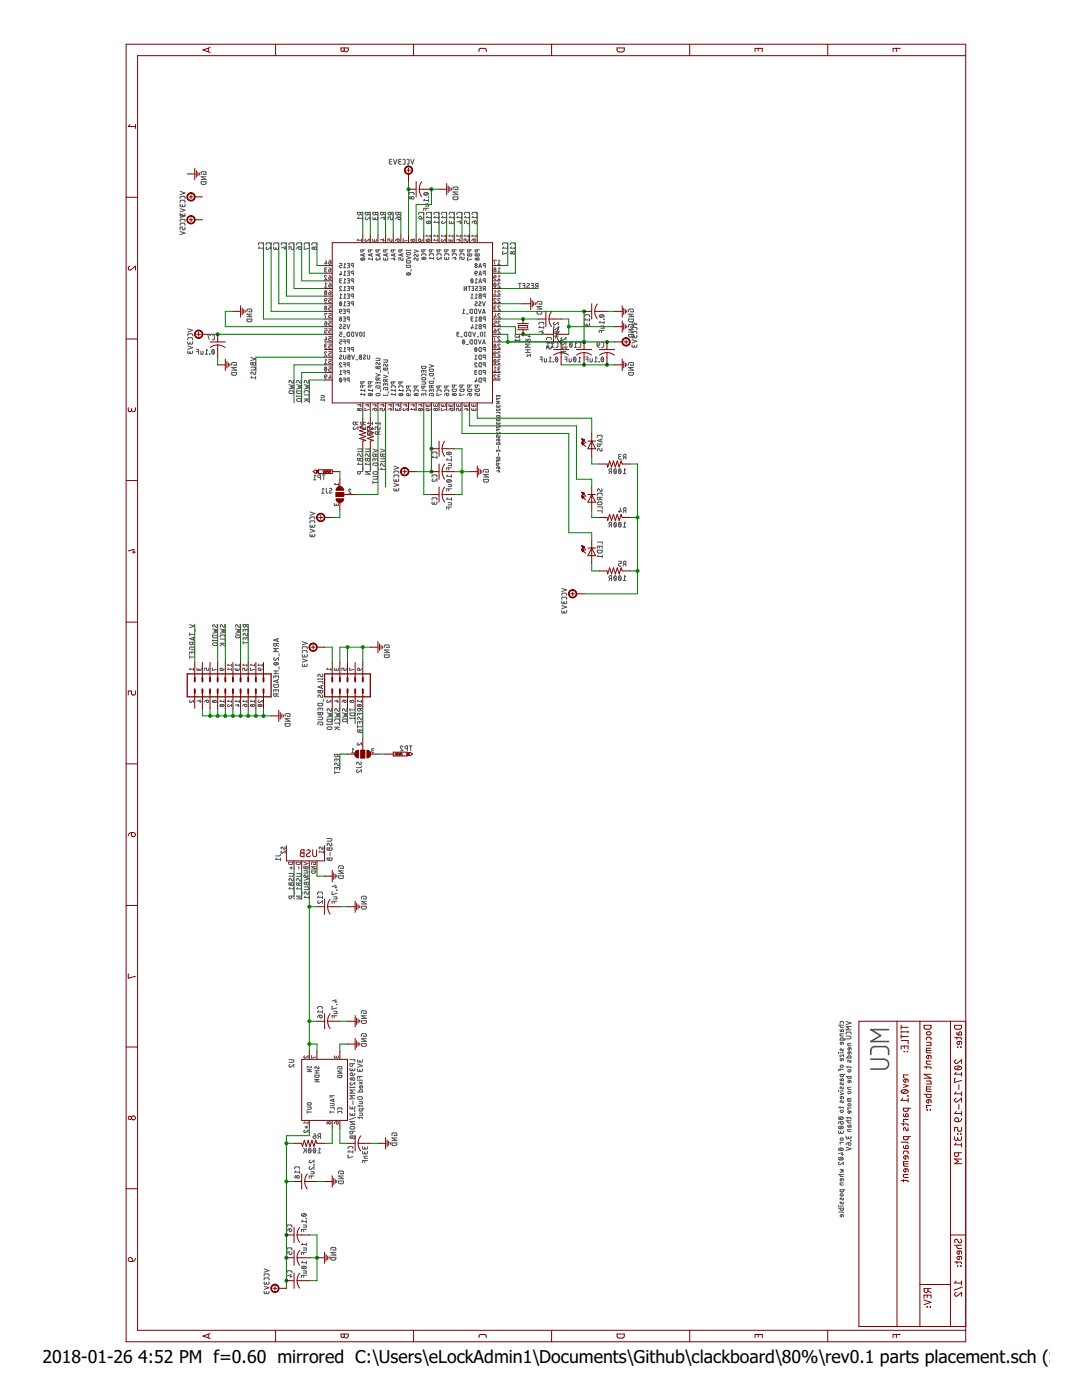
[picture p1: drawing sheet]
<svg xmlns="http://www.w3.org/2000/svg" width="216mm" height="279mm" viewBox="0 0 216 279" stroke-linecap="round" stroke-linejoin="round" font-family="sans-serif">
<defs><g id="words">
<g font-size="3.5">
<text x="8.5" y="272">2018-01-26</text>
<text x="27.6" y="272">4:52 PM f=0.60 mirrored C:\Users\eLockAdmin1\Documents\Github\clackboard\80%\rev0.1 parts placement.sch (Shee</text>
</g>
</g></defs>
<g fill="none" stroke="#008000" stroke-width=".2">
<path d="M81.5 36.2v10.7M87.6 37.8h-1.5v3h-3.1v6.1M52.6 48.4v15.3h12.2M54.1 48.4v13.7h10.7M55.6 48.4v12.2h9.2M57.1 48.4v10.7h7.7M58.7 48.4v9.2h6.1M60.2 48.4v7.6h4.6M61.7 48.4v6.1h3.1M63.2 48.4v4.6h1.6M72.4 42.3v4.6M73.9 42.3v4.6"/>
<path d="M75.4 42.3v4.6M76.9 42.3v4.6M78.5 42.3v4.6M80 42.3v4.6M84.6 42.3v4.6M86.1 42.3v4.6M87.6 42.3v4.6M89.1 42.3v4.6M90.7 42.3v4.6M92.2 42.3v4.6M93.7 42.3v4.6M95.2 42.3v4.6"/>
<path d="M99.8 57.6h7.6M101.3 48.4v4.6h-1.5M102.8 48.4v6.1h-3M41.9 66.7h22.9M43.4 71.3v1.5M46.5 62.1h-1.5v3.1h19.8M64.8 72.8h-6.1v7.6M64.8 71.3h-13.7v3M64.8 74.3h-4.6v6.1M64.8 75.8h-3.1v4.6M99.8 65.2h3v1.5h6.1M99.8 62.1h16.7v6.1"/>
<path d="M99.8 60.6h4.6M99.8 63.7h7.6M99.8 66.7h1.5v1.5M99.8 68.2h22.8M112 72.8h10.6M112 63.7h1.5v3M113.5 65.2h9.1M121.1 62.1h1.5M67.8 94.1v1.6M72.4 81.9v1.6M72.4 89.6v4.5M73.9 81.9v1.6"/>
<path d="M73.9 89.6v4.5M75.4 81.9v16.8h-4.5M76.9 81.9v15.3M84.6 81.9v16.8h1.5M86.1 81.9v12.2h-3.1M90.7 89.6h1.5v9.1h-1.5M90.7 94.1h3M92.2 81.9v4.6h21.3v19.8h4.6v1.5M93.7 81.9v3.1h21.3v10.7h3.1v1.5M95.2 81.9v1.6h22.9v3M118.1 91.1v1.5h1.5M125.7 92.6h1.5v25.9h-10.7"/>
<path d="M67.8 101.7v1.6h-1.5M118.1 101.7v1.6h1.5M118.1 112.4v1.5h1.5M125.7 103.3h1.5M125.7 113.9h1.5M38.9 124.6v7.6M43.4 124.6v7.6M45 124.6v7.6M48 124.6v7.6M49.5 124.6v7.6M64.8 129.2h1.5v3M69.3 129.2v3"/>
<path d="M72.4 129.2v3M73.9 129.2h-6.1v3M40.4 141.4v1.5h13.7M41.9 141.4v1.5M43.4 141.4v1.5M45 141.4v1.5M46.5 141.4v1.5M48 141.4v1.5M49.5 141.4v1.5M51.1 141.4v1.5M52.6 141.4v1.5M66.3 141.4v3"/>
<path d="M67.8 141.4v3M69.3 150.5h-1.5v3M69.3 141.4v3M70.9 141.4v3M72.4 141.4v6M75.4 150.5h1.5M58.7 173.3v6.1M60.2 173.3v6.1M61.7 173.3v36.6M63.2 173.3v1.6h1.6M61.7 181h1.5M67.8 181h1.5"/>
<path d="M61.7 208.4h1.5v1.5M61.7 203.8h1.5M67.8 203.8h1.5M69.3 208.4h-1.5v1.5M57.1 228.2h1.6M57.1 235.8h1.6M61.7 225.1v1.6h-4.6v30.4M63.2 235.8h1.6M66.3 225.1v3.1h-1.5M67.8 225.1v3.1h1.5M73.9 228.2h1.5M61.7 246.5h1.5v9.1h-1.5"/>
<path d="M61.7 251h1.5"/>
</g>
<g fill="#008000" stroke="#008000" stroke-width=".2">
<circle cx="92.2" cy="94.1" r=".3"/>
<circle cx="86.1" cy="37.8" r=".3"/>
<circle cx="116.5" cy="72.8" r=".3"/>
<circle cx="121.1" cy="72.8" r=".3"/>
<circle cx="63.2" cy="251" r=".3"/>
<circle cx="52.6" cy="142.9" r=".3"/>
<circle cx="51.1" cy="142.9" r=".3"/>
<circle cx="49.5" cy="142.9" r=".3"/>
<circle cx="48" cy="142.9" r=".3"/>
<circle cx="46.5" cy="142.9" r=".3"/>
<circle cx="45" cy="142.9" r=".3"/>
<circle cx="43.4" cy="142.9" r=".3"/>
<circle cx="41.9" cy="142.9" r=".3"/>
<circle cx="113.5" cy="65.2" r=".3"/>
<circle cx="69.3" cy="129.2" r=".3"/>
<circle cx="72.4" cy="129.2" r=".3"/>
<circle cx="61.7" cy="181" r=".3"/>
<circle cx="61.7" cy="208.4" r=".3"/>
<circle cx="61.7" cy="203.8" r=".3"/>
<circle cx="86.1" cy="89.6" r=".3"/>
<circle cx="86.1" cy="94.1" r=".3"/>
<circle cx="57.1" cy="255.6" r=".3"/>
<circle cx="57.1" cy="251" r=".3"/>
<circle cx="57.1" cy="246.5" r=".3"/>
<circle cx="57.1" cy="228.2" r=".3"/>
<circle cx="57.1" cy="235.8" r=".3"/>
<circle cx="43.4" cy="66.7" r=".3"/>
<circle cx="81.5" cy="37.8" r=".3"/>
<circle cx="121.1" cy="68.2" r=".3"/>
<circle cx="112" cy="68.2" r=".3"/>
<circle cx="116.5" cy="68.2" r=".3"/>
<circle cx="116.5" cy="62.1" r=".3"/>
<circle cx="101.3" cy="68.2" r=".3"/>
<circle cx="127.2" cy="113.9" r=".3"/>
<circle cx="127.2" cy="103.3" r=".3"/>
<circle cx="104.4" cy="66.7" r=".3"/>
<circle cx="104.4" cy="63.7" r=".3"/>
</g>
<g fill="none" stroke="#800000" stroke-width=".2">
<path d="M25.2 8.8h167.5v259h-167.5zM41.6 9.6v.7M42 9.5l-1.5 .5 1.5 .5M55 8.8v2.3M68.1 9.6h1.4v.4a.4 .4 0 0 1-.4 .4 .4 .4 0 0 1-.4-.4l-.3 .3-.2-.1zM68.7 9.6v.4M82.5 8.8v2.3M95.6 10.3v-.5l.3-.1h.9l.2 .1v.5M110.1 8.8v2.3M123.1 9.6h1.5l-.1 .5-.3 .3-.8-.1-.3-.2zM137.6 8.8v2.3M150.7 10.3v-.6h1.4v.6"/>
<path d="M151.3 9.7v.4M165.2 8.8v2.3M178.9 9.7v.6M179.6 9.7h-1.4v.6M192.7 11.1h-165.2v254.4h165.2M25.2 39.4h2.3M25.9 24.8l-.3 .5h1.4M27 24.8v.9M37.4 34.7h1.5M37.7 39.3h.8M38.1 38.9v.8M38.9 33.6v2.3"/>
<path d="M38.9 39.3h1.5M39.2 34.1v1.3M39.5 34.4v.7M39.8 34.5v.4M81.1 34h.8M81.5 33.6v.7M81.5 34.7v1.5M81.5 37.8h1.5M83 36.2v3.1M83.7 37.8l.1 .8 .4 .7M83.7 37.8h2.4M84.2 36.3l-.4 .7-.1 .8"/>
<path d="M87.6 37.8h1.5M89.1 36.6v2.3M89.4 37.1v1.3M89.7 37.4v.7M90 37.6v.4M25.9 53.1a.39 .39 0 0 0-.3 .6 .39 .39 0 0 0 .6 .1l.8-.7v.8M37.7 43.9h.8M38.1 43.5v.7M38.9 43.9h1.5M64.8 53h1.5M64.8 54.5h1.5M64.8 57.6h1.5"/>
<path d="M64.8 56h1.5M64.8 59.1h1.5M66.3 48.4h32v32h-32zM72.4 46.9v1.5M73.9 46.9v1.5M75.4 46.9v1.5M76.9 46.9v1.5M78.5 46.9v1.5M80 46.9v1.5M81.5 46.9v1.5M83 46.9v1.5M84.6 46.9v1.5"/>
<path d="M86.1 46.9v1.5M87.6 46.9v1.5M89.1 46.9v1.5M90.7 46.9v1.5M92.2 46.9v1.5M93.7 46.9v1.5M95.2 46.9v1.5M98.3 53h1.5M98.3 54.5h1.5M98.3 57.6h1.5M98.3 56h1.5M98.3 59.1h1.5"/>
<path d="M105.9 59.5v2.3M106.2 60v1.3M25.2 67.6h2.3M39.2 66.7h.8M39.6 66.3v.8M40.4 66.7h1.5M41.9 68.2h3.1M43.4 68.8l-.7 .2-.7 .3M43.4 68.8l.8 .2 .7 .3M43.4 72.8h1.6M43.4 66.7v1.5M43.4 68.8v2.5"/>
<path d="M45 71.7v2.3M45.3 72.2v1.2M45.6 72.4v.8M45.9 72.6v.4M46.5 62.1h1.5M48 61v2.3M48.3 61.5v1.3M48.6 61.8v.7M48.9 62v.3M64.8 60.6h1.5M64.8 62.1h1.5M64.8 63.7h1.5"/>
<path d="M64.8 65.2h1.5M64.8 66.7h1.5M64.8 68.2h1.5M64.8 69.8h1.5M64.8 72.8h1.5M64.8 71.3h1.5M64.8 74.3h1.5M64.8 75.8h1.5M98.3 60.6h1.5M98.3 62.1h1.5M98.3 63.7h1.5M98.3 65.2h1.5"/>
<path d="M98.3 66.7h1.5M98.3 68.2h1.5M98.3 69.8h1.5M98.3 72.8h1.5M98.3 71.3h1.5M98.3 74.3h1.5M98.3 75.8h1.5M103.3 65.8h2.1M103.3 64.6h2.1M103.4 65h1.9v.4h-1.9zM104.4 60.6h1.5M104.4 63.7v.9"/>
<path d="M104.4 65.8v.9M106.5 60.2v.8M106.8 60.4v.4M107.4 63.7h1.5M108.9 66.7h1.5M108.9 62.1v3.1M109.5 63.7l.2 .8 .3 .7M109.5 63.7h2.5M110 62.2l-.3 .7-.2 .8M110.4 69.8h3.1M110.4 65.2v3M111.1 66.7l.1 .8 .4 .7"/>
<path d="M111.1 66.7h2.4M111.6 65.2l-.4 .7-.1 .8M112 70.4l-.8 .1-.7 .4M112 70.4l.8 .1 .7 .4M112 68.2v1.6M112 70.4v2.4M115 69.8h3.1M116.5 70.4l-.7 .1-.7 .4M116.5 70.4l.8 .1 .7 .4M116.5 62.1h1.6M116.5 68.2v1.6M116.5 70.4v2.4"/>
<path d="M118.1 60.6v3.1M118.7 62.1l.1 .8 .4 .7M118.7 62.1h2.4M119.2 60.7l-.4 .7-.1 .7M119.6 69.8h3M121.1 70.4l-.8 .1-.7 .4M121.1 70.4l.8 .1 .7 .4M121.1 68.2v1.6M121.1 70.4v2.4M122.6 62.1h1.6M122.6 65.2h1.6M122.6 68.2h1.6"/>
<path d="M122.6 72.8h1.6M124.2 61v2.3M124.2 64.1v2.2M124.2 71.7v2.3M124.5 61.5v1.3M124.5 64.5v1.3M124.5 72.2v1.2M124.5 68.2h.8M124.8 61.8v.7M124.8 64.8v.8M124.8 72.4v.8M124.9 67.9v.7"/>
<path d="M125.1 62v.3M125.1 65v.4M125.1 72.6v.4M25.2 95.9h2.3M25.6 81.4v.6l.2 .2 .4-.2v-.5M27 81.4v.4a.4 .4 0 0 1-.4 .4 .4 .4 0 0 1-.4-.4M62.5 94.1l.4-.3h.3v.6h-.3zM63.5 93.7h2.8v.8h-2.8zM64.5 93.9l.1 .5 .2-.5 .1 .5 .2-.5 .1 .5 .2-.5 .1 .5 .2-.5 .1 .5 .2-.5M66.3 94.1h1.5M67.1 98.3h1.5v.8h-1.5zM67.8 95.7v1.5"/>
<path d="M68.6 98.7h2.3M72.4 80.4v1.5M72.4 83.5v1.5l-.6 .2 1.2 .4-1.2 .4 1.2 .4-1.2 .3 1.2 .4-1.2 .4 1.2 .4-.6 .1v1.6M73.9 80.4v1.5M73.9 83.5v1.5l-.6 .2 1.2 .4-1.2 .4 1.2 .4-1.2 .3 1.2 .4-1.2 .4 1.2 .4-.6 .1v1.6M75.4 80.4v1.5M76.9 80.4v1.5M78.5 80.4v1.5M80 80.4v1.5M80.4 94.1h.7M80.8 93.7v.8M81.5 80.4v1.5"/>
<path d="M81.5 94.1h1.5M83 80.4v1.5M84.6 80.4v1.5M86.1 80.4v1.5M86.1 89.6h1.5M86.1 94.1h1.5M86.1 98.7h1.5M87.6 80.4v1.5M87.6 88v3.1M87.6 92.6v3.1M87.6 97.2v3M88.2 89.6l.1 .7 .4 .8"/>
<path d="M88.2 94.1l.1 .8 .4 .7M88.2 98.7l.1 .8 .4 .7M88.7 88.1l-.4 .7-.1 .8h2.5M88.7 92.6l-.4 .7-.1 .8h2.5M88.7 97.2l-.4 .7-.1 .8h2.5M89.1 80.4v1.5M90.7 80.4v1.5M92.2 80.4v1.5M93.7 80.4v1.5M93.7 94.1h1.5M95.2 80.4v1.5M95.2 93v2.3"/>
<path d="M95.5 93.5v1.3M95.8 93.7v.8M96.1 93.9v.4M116 88.3l.9 .8M116 88.3l.2 .5M116 88.3l.5 .2-.3 .3M116 98.9l.9 .9M116 98.9l.2 .6M116 98.9l.5 .3-.3 .3M116.1 88.3v.1M116.1 99v.1M116.1 87.6l.8 .8"/>
<path d="M116.1 87.6l.2 .5M116.1 87.6l.5 .2M116.1 98.2l.8 .9M116.1 98.2l.2 .6M116.1 98.2l.5 .3M116.1 87.6v.1M116.1 88.3v.2M116.1 98.3h.1M116.1 99v.2M116.2 87.6v.2M116.2 88.3v.4M116.2 98.3v.2"/>
<path d="M116.2 99v.3M116.2 87.7v.2M116.2 88.4v.4M116.2 98.3v.3M116.2 99v.5M116.3 87.7v.4M116.3 88.4v.3M116.3 98.3v.5M116.3 99.1v.3M116.4 87.7v.4M116.4 88.4v.3M116.4 98.4v.3"/>
<path d="M116.4 99.1v.2M116.4 87.7v.3M116.4 88.4v.2M116.5 87.8v.1M116.5 88.5v.1M116.5 98.4v.2M116.5 99.1v.1M116.6 87.8h.1M116.6 98.5h.1M116.6 87.8l-.3 .3M116.6 98.5l-.3 .3M117.3 98.7h1.5"/>
<path d="M117.3 88h1.5M118.1 88l.7 1.6h-1.5zM118.1 86.5v4.6M118.1 97.2v4.5M118.1 98.7l.7 1.5h-1.5zM119.6 92.6h1.5l.2 .6 .3-1.2 .4 1.2 .4-1.2 .4 1.2 .4-1.2 .3 1.2 .4-1.2 .3 .6h1.5M25.6 110l1.1-.4v.8M26.4 110.2h.6M63.6 103.3h.8M64 102.9v.8M64.8 103.3h1.5M67.8 100.2v1.5"/>
<path d="M113.9 118.5h.7M114.3 118.1v.8M115 118.5h1.5M116 109.6l.9 .8M116 109.6l.5 .2-.3 .3zM116.1 109.6v.1M116.1 108.9l.8 .8M116.1 108.9l.2 .5 .3-.3M116.1 108.9l.5 .2M116.1 108.9v.1M116.1 109.6v.3M116.2 108.9v.2"/>
<path d="M116.2 109.7v.3M116.2 109v.3M116.2 109.7v.4M116.3 109v.4M116.3 109.7v.4M116.4 109v.4M116.4 109.7v.3M116.4 109.1v.2M116.4 109.8v.1M116.5 109.1v.2M116.5 109.8v.1M116.5 109.1v.1"/>
<path d="M116.6 109.1v.1M117.3 109.4h1.5M118.1 107.8v4.6M118.1 109.4l.7 1.5h-1.5zM119.6 103.3h1.5l.2 .6 .3-1.2 .4 1.2 .4-1.2 .4 1.2 .4-1.2 .3 1.2 .4-1.2 .3 .6h1.5M119.6 113.9h1.5l.2 .6 .3-1.2 .4 1.2 .4-1.2 .4 1.2 .4-1.2 .3 1.2 .4-1.2 .3 .6h1.5M25.2 124.2h2.3M27 137.9v.5a.41 .41 0 0 1-.4 .3 .41 .41 0 0 1-.4-.3v-.5h-.6v.8M38.9 132.2v3.1M38.9 138.3v3.1M40.4 132.2v3.1M40.4 138.3v3.1"/>
<path d="M41.9 132.2v3.1M41.9 138.3v3.1M43.4 132.2v3.1M43.4 138.3v3.1M45 132.2v3.1M45 138.3v3.1M46.5 132.2v3.1M46.5 138.3v3.1M48 132.2v3.1M48 138.3v3.1M49.5 132.2v3.1M49.5 138.3v3.1"/>
<path d="M51.1 132.2v3.1M51.1 138.3v3.1M52.6 132.2v3.1M52.6 138.3v3.1M62.1 129.2h.8M62.5 128.8v.7M63.2 129.2h1.6M66.3 132.2v3.1M66.3 138.3v3.1M67.8 132.2v3.1M67.8 138.3v3.1M69.3 132.2v3.1"/>
<path d="M69.3 138.3v3.1M70.9 132.2v3.1M70.9 138.3v3.1M72.4 132.2v3.1M72.4 138.3v3.1M73.9 129.2h1.5M75.4 128v2.3M75.7 128.5v1.3M76 128.8v.7M76.3 129v.4M25.2 152.4h2.3M54.1 142.9h1.5"/>
<path d="M55.6 141.7v2.3M55.9 142.2v1.3M56.2 142.5v.8M56.5 142.7v.4M69.3 150.5h1.6M72 149.7h.8v1.6h-.8zM72.4 147.4v2.3M73.9 150.5h1.5M76.9 150.5h1.6M78.5 150.1h2.7v.8h-2.7zM78.8 150.7l.1-.4 .2 .4 .1-.4 .2 .4 .1-.4 .2 .4 .1-.4 .2 .4 .1-.4 .2 .4M81.6 150.2h.3l.4 .3-.4 .3h-.3z"/>
<path d="M26.2 166.2h.4a.41 .41 0 0 1 .4 .3 .41 .41 0 0 1-.3 .5 .41 .41 0 0 1-.5-.4zM26.2 166.2l-.4 .1-.2 .5M57.1 168.8v3h7.7v-3M58.7 171.8v1.5M60 169.7l.7-.1v1.4h-.4a.38 .38 0 0 1-.4-.4 .38 .38 0 0 1 .4-.4l-.3-.1zM60.2 171.8v1.5M60.3 170.2h.4M61.2 169.7l.5-.1 .2 .3-.2 .3-.4 .2a.35 .35 0 0 0 0 .5 .35 .35 0 0 0 .5 0l.1-.1M61.7 171.8v1.5M62.4 169.6v1a.39 .39 0 0 0 .4 .4 .39 .39 0 0 0 .4-.4v-1M63.2 171.8v1.5M64.8 179.4v3.1"/>
<path d="M64.8 174.9h1.5M65.9 179.5l-.4 .7-.1 .8M66.3 173.7v2.3M66.6 174.2v1.3M66.9 174.5v.7M67.2 174.7v.3M70.9 179.8v2.3M25.2 180.7h2.3M25.7 194.4h-.1v.8l1.4-.4M63.2 181h1.6M67.8 181h-2.4l.1 .7 .4 .7M69.3 181h1.6"/>
<path d="M71.2 180.3v1.3M71.5 180.6v.7M71.8 180.8v.3M25.2 209h2.3M60.2 211.4h9.1v12.2h-9.1zM61.7 209.9v1.5M63.2 203.8h1.6M63.2 209.9v1.5M64.8 202.3v3M65.9 202.3l-.4 .7-.1 .8M67.8 203.8h-2.4l.1 .8 .4 .7M67.8 209.9v1.5"/>
<path d="M69.3 203.8h1.6M69.3 208.4h1.6M70.9 202.7v2.3M70.9 207.2v2.3M71.2 203.2v1.3M71.2 207.7v1.3M71.5 203.4v.8M71.5 208v.7M71.8 203.6v.4M71.8 208.2v.4M179 203.8v60.9M179.8 205h1.4"/>
<path d="M179.8 204.6v.8M179.8 205.8v.3M179.8 206.5v.7M179.8 209.4v-.6h1.4v.6M179.8 205.9h1.4M179.8 207.7h1.4v.6M179.8 206.9h1.4M179.8 217.7a.77 .77 0 0 1 1.4 .3 .76 .76 0 0 1-.8 .3 .76 .76 0 0 1-.6-.6zM180.1 219.2l-.3 .4h1.4M180.3 216.4l.9 .3-.9 .3M180.4 209.8l.1 .1zM180.4 208.8v.4"/>
<path d="M180.7 215.3v.7a.33 .33 0 0 1-.4-.2 .33 .33 0 0 1 .3-.5l.6 .2v.5M180.9 217.5l-.8 .6M181 209.8l.1 .1zM181.1 218.7l.1 .1zM181.2 205.8v.3M181.2 219.2v.8M181.2 214.5h-.9v.5h.1M183.6 203.8v60.9M184.4 204.6h1.4v.6l-.3 .2h-.9l-.2-.2zM184.4 212.9h1.1l.3 .4M184.4 218.4h1.4v.5l-.8 .1-.2-.6M184.8 207.5l.1-.4 .2-.1h.6l.1 .5"/>
<path d="M184.8 208h.9l.1 .2v.4h-1M184.8 215.7l.9 .1 .1 .2v.3h-1M184.8 212.8v.5M184.8 209.7h1M184.8 217.4h1M184.9 206l.6-.1 .2 .1 .1 .3-.2 .2h-.4l-.3-.1zM185.3 210.6v.7a.33 .33 0 0 1-.4-.3 .33 .33 0 0 1 .3-.4l.6 .2v.5M185.3 219.5v.6a.33 .33 0 0 1-.4-.2 .33 .33 0 0 1 .3-.4l.6 .1v.5M185.8 209.2h-1l.1 .8 .9 .1M185.8 211.8h-1l.2 .5 .8 .1M185.8 216.9h-1l.1 .8 .9 .1M185.8 214.4h-1.4l1.4 .8h-1.4"/>
<path d="M189.7 203.8v60.9M190.5 204.6h1.4v.6l-.3 .2h-.9l-.2-.2zM190.5 207.1h1.1l.3 .3M190.6 212.9a.88 .88 0 0 1 1.3 .2 .83 .83 0 0 1-1.4 0zM190.6 215.2h-.1v.8l1.4-.4M190.8 211.5a.39 .39 0 0 0-.3 .5 .39 .39 0 0 0 .6 .2l.8-.7v.8M190.8 219.2a.38 .38 0 0 0-.3 .5 .38 .38 0 0 0 .6 .1l.8-.6v.7M190.8 214l-.3 .4h1.4M190.8 217.9l-.3 .4h1.4M190.9 206l.1 .4 .2 .1h.7v-.4l-.2-.2-.3 .1-.1 .5M190.9 206.9v.5M191.1 208.9v.1z"/>
<path d="M191.3 216.5v.9M191.4 207.8v.6a.32 .32 0 0 1-.5-.2 .32 .32 0 0 1 .4-.4l.5 .1 .1 .5M191.6 212.8l-.8 .6M191.7 208.9l.1 .1zM191.9 214v.8M191.9 217.9v.8M192.7 203.8h-21.3v60.9h21.3M25.2 237.2h2.3M58.7 228.2h1.5l.1 .6 .4-1.2 .4 1.2 .4-1.2 .4 1.2 .4-1.2 .3 1.2 .4-1.2 .2 .6h1.6M58.7 235.8h1.5M60.2 234.3v3M60.8 235.8l.1 .8 .4 .7"/>
<path d="M60.8 235.8h2.4M61.3 234.3l-.4 .7-.1 .8M61.7 223.6v1.5M64.8 235.8h1.5M66.3 223.6v1.5M66.3 234.7v2.2M66.6 235.1v1.4M66.9 235.4v.8M67.2 235.6v.4M67.8 223.6v1.5M69.3 228.2h1.6M70.9 226.7v3"/>
<path d="M71.5 228.2l.1 .8 .4 .7M71.5 228.2h2.4M72 226.7l-.4 .7-.1 .8M75.4 228.2h1.5M76.9 227v2.3M77.3 227.5v1.3M77.6 227.8v.8M77.9 228v.4M179.8 224.3h1.2l.2 .3M179.8 227.9h1.2l.2 .3M179.8 235.6h1.3l.1 .3M180.3 222.3l.1 .5 .8 .1-.1-.6-.4 .1v.5"/>
<path d="M180.3 228.7l.1 .5h.8l-.1-.6-.4 .1v.5M180.3 230.3v-.5l.2-.1h.6l.1 .6M180.3 232.3h.9M180.3 224.2v.4M180.3 235.4v.5M180.7 230.7v.6a.33 .33 0 0 1-.4-.2 .33 .33 0 0 1 .3-.4l.6 .1v.5M180.7 233.3v.6a.33 .33 0 0 1-.4-.2 .33 .33 0 0 1 .3-.4l.6 .1v.5M181.1 225v.7l-.2-.1-.4-.6-.2 .2 .1 .4M181.2 221.2l-.1 .6-.8-.1v-.5h1.4M181.2 226.8l-.1 .6h-.8v-.6h1.4M181.2 231.8h-.9l.1 .9h.8M181.2 234.4h-.9l.1 .6h.8"/>
<path d="M181.2 223.4h-.9v.5h.1M185 221.5v.1zM185.6 221.5l.1 .1zM185.8 220.6h-1v.5h.2M190.5 226.8v.6l.2 .2 .4-.2v-.4M190.6 223.2l.3-.1 .3 .1 .1 .7-.7-.1-.1-.3zM190.8 221.8l-.3 .4h1.4M190.8 228.1l-.3 .4h1.4M191.1 226.3v.1zM191.3 230.1v.4a.39 .39 0 0 1-.4 .3 .39 .39 0 0 1-.4-.3v-.4h1.4M191.3 220.4v1M191.7 226.3l.1 .1z"/>
<path d="M191.9 223.2l-.1 .4-.5 .3M191.9 225v.5a.4 .4 0 0 1-.4 .3 .4 .4 0 0 1-.4-.3v-.5h-.6v.8M191.9 226.8v.4a.39 .39 0 0 1-.4 .4 .39 .39 0 0 1-.4-.4M191.9 221.8v.8M191.9 228.1v.8M191.9 231.3h-1.4l.8 .5-.8 .4h1.4M25.7 251.1h.6l.1 .7-.7-.1-.1-.3zM27 251.1l-.2 .6-.4 .1M54.5 257.1h.7M54.9 256.7v.8M55.6 257.1h1.5M57.1 246.5h1.6"/>
<path d="M57.1 255.6h1.6M57.1 251h1.6M58.7 244.9v3.1M58.7 249.5v3M58.7 254.1v3M59.8 254.1l-.4 .7-.1 .8M59.8 249.5l-.4 .7-.1 .8M59.8 245l-.4 .7-.1 .8M61.7 255.6h-2.4l.1 .8 .4 .7M61.7 251h-2.4l.1 .8 .4 .7M61.7 246.5h-2.4l.1 .7 .4 .7M63.2 251h1.6"/>
<path d="M64.8 249.9v2.3M65.1 250.4v1.3M65.4 250.7v.7M65.7 250.8v.4M183.6 256.3h6.1M184.4 259.1v-.6h1.4v.6M184.4 259.4l1.4 .5-1.4 .5M185 258.5v.4M185.2 257.2v.4a.39 .39 0 0 1-.4 .4 .39 .39 0 0 1-.4-.4v-.4h1.4M185.2 257.6l.6 .4M189.7 246.5h3M190.5 251.9h1.1l.3 .3"/>
<path d="M190.5 248.5h1.4M190.8 257.9a.38 .38 0 0 0-.3 .5 .38 .38 0 0 0 .6 .2l.8-.7v.8M190.8 255.7l-.3 .4h1.4M190.9 248.5l.2 .6 .8 .1M190.9 251.7v.5M191.1 252.6h.1M191.4 249.7v.6a.32 .32 0 0 1-.5-.2 .32 .32 0 0 1 .4-.4h.5l.1 .6M191.4 250.7v.7a.32 .32 0 0 1-.5-.3 .32 .32 0 0 1 .4-.4l.5 .1 .1 .6M191.7 247.3a.39 .39 0 0 1 .2 .5 .39 .39 0 0 1-.5 .2l-.3-.5-.3-.2-.3 .2 .1 .5M191.7 252.6l.1 .1zM191.9 255.7v.7M192 256.9l-1.7 .6"/>
<path d="M41.6 266.3v.7M42 266.1l-1.5 .5 1.5 .5M55 265.5v2.3M68.1 266.2h1.4v.4a.4 .4 0 0 1-.4 .4 .4 .4 0 0 1-.4-.4l-.3 .4-.2-.1zM68.7 266.2v.4M82.5 265.5v2.3M95.6 267v-.5l.3-.2h.9l.2 .2v.5M110.1 265.5v2.3M123.1 266.2h1.5l-.1 .6-.2 .2h-.9l-.3-.2zM137.6 265.5v2.3M150.7 267v-.7h1.4v.7M151.3 266.3v.5"/>
<path d="M165.2 265.5v2.3M178.9 266.3v.7M179.6 266.3h-1.4v.7M185 260.8v.1zM185.6 260.8l.1 .1z"/>
<circle cx="25.9" cy="223.1" r=".32"/>
<circle cx="26.6" cy="223.1" r=".39"/>
</g>
<g fill="#800000" stroke="#800000" stroke-width=".2">
<path d="M37.6 38.6l.2-.1a.81 .81 0 0 1 .8 .4 .81 .81 0 0 1 0 .9 .68 .68 0 0 1-1.1-.2 .68 .68 0 0 1 .6-1v-.1a.84 .84 0 0 1 .8 1.1 .84 .84 0 0 1-1.3 .4 .84 .84 0 0 1 0-1.4z" fill-rule="evenodd"/>
<path d="M37.6 43.2l.2-.1a.81 .81 0 0 1 .8 .4 .81 .81 0 0 1 0 .8 .68 .68 0 0 1-1.1-.2 .68 .68 0 0 1 .6-.9v-.2a.84 .84 0 0 1 .8 1.1 .84 .84 0 0 1-1.3 .4 .84 .84 0 0 1 0-1.3z" fill-rule="evenodd"/>
<path d="M80.1 93.7l.4-.4a.81 .81 0 0 1 .8 .4 .81 .81 0 0 1 0 .9 .68 .68 0 0 1-1.2-.2 .68 .68 0 0 1 .7-.9v-.2a.84 .84 0 0 1 .8 1 .84 .84 0 0 1-1.2 .6 .84 .84 0 0 1-.3-1.2z" fill-rule="evenodd"/>
<path d="M54.4 256.5l.2-.2a.81 .81 0 0 1 .8 .4 .81 .81 0 0 1 0 .9 .69 .69 0 0 1-1.2-.2 .69 .69 0 0 1 .7-1v-.1a.84 .84 0 0 1 .8 1.1 .84 .84 0 0 1-1.3 .4 .84 .84 0 0 1 0-1.3z" fill-rule="evenodd"/>
<path d="M39.1 66l.3-.1a.82 .82 0 0 1 .8 .4 .82 .82 0 0 1-.1 .9 .69 .69 0 0 1-1.1-.2 .69 .69 0 0 1 .6-1v-.1a.84 .84 0 0 1 .8 1.1 .84 .84 0 0 1-1.3 .4 .84 .84 0 0 1 0-1.4z" fill-rule="evenodd"/>
<path d="M81 33.3l.2-.1a.81 .81 0 0 1 .8 .3 .81 .81 0 0 1 0 .9 .68 .68 0 0 1-1.1-.2 .68 .68 0 0 1 .6-.9v-.2a.84 .84 0 0 1 .8 1.1 .84 .84 0 0 1-1.3 .4 .84 .84 0 0 1 0-1.3z" fill-rule="evenodd"/>
<path d="M124.4 67.6l.3-.2a.82 .82 0 0 1 .7 .4 .82 .82 0 0 1 0 .9 .69 .69 0 0 1-1.1-.2 .69 .69 0 0 1 .6-1v-.1a.84 .84 0 0 1 .8 1.1 .84 .84 0 0 1-1.3 .4 .84 .84 0 0 1 0-1.3z" fill-rule="evenodd"/>
<path d="M67.1 99.5h1.5a.76 .76 0 0 1-.8 .8 .76 .76 0 0 1-.7-.8z" fill-rule="evenodd"/>
<path d="M67.3 97.3a.77 .77 0 0 1 .8-.1 .77 .77 0 0 1 .5 .7h-1.5z" fill-rule="evenodd"/>
<path d="M63.5 102.6l.2-.1a.82 .82 0 0 1 .8 .4 .82 .82 0 0 1 0 .8 .69 .69 0 0 1-1.1-.2 .69 .69 0 0 1 .6-.9v-.2a.84 .84 0 0 1 .8 1.1 .84 .84 0 0 1-1.3 .5 .84 .84 0 0 1 0-1.4z" fill-rule="evenodd"/>
<path d="M73.2 149.7a.76 .76 0 0 1 .8 .8 .76 .76 0 0 1-.8 .8z" fill-rule="evenodd"/>
<path d="M71 149.9l.5-.2v1.6a.77 .77 0 0 1-.7-.5 .77 .77 0 0 1 .2-.9z" fill-rule="evenodd"/>
<path d="M113.7 117.8l.3-.1a.81 .81 0 0 1 .8 .4 .81 .81 0 0 1 0 .9 .68 .68 0 0 1-1.2-.2 .68 .68 0 0 1 .7-1v-.1a.84 .84 0 0 1 .7 1.1 .84 .84 0 0 1-1.2 .4 .84 .84 0 0 1-.1-1.4z" fill-rule="evenodd"/>
<path d="M62 128.5l.2-.1a.81 .81 0 0 1 .8 .4 .81 .81 0 0 1 0 .8 .69 .69 0 0 1-1.1-.2 .69 .69 0 0 1 .6-.9v-.2a.84 .84 0 0 1 .8 1.1 .84 .84 0 0 1-1.3 .5 .84 .84 0 0 1 0-1.4z" fill-rule="evenodd"/>
</g>
<g fill="#800000" stroke="#800000" stroke-width=".2">
<path d="M67.1 98.3h1.5v.8h-1.5z"/>
<path d="M63.2 93.9h.3v.5h-.3z"/>
<path d="M72 149.7h.8v1.6h-.8z"/>
<path d="M81.2 150.3h.4v.4h-.4z"/>
</g>
<path d="M37.4 134.5h16.7v4.6h-16.7zM64.8 134.5h9.1v4.6h-9.1z" fill="none" stroke="#800000" stroke-width=".25"/>
<g fill="none" stroke="#800000" stroke-width=".38">
<path d="M38.9 135.3v.7M38.9 137.5v.8M40.4 135.3v.7M40.4 137.5v.8M41.9 135.3v.7M41.9 137.5v.8M43.4 135.3v.7M43.4 137.5v.8M45 135.3v.7M45 137.5v.8M46.5 135.3v.7M46.5 137.5v.8"/>
<path d="M48 135.3v.7M48 137.5v.8M49.5 135.3v.7M49.5 137.5v.8M51.1 135.3v.7M51.1 137.5v.8M52.6 135.3v.7M52.6 137.5v.8M66.3 135.3v.7M66.3 137.5v.8M67.8 135.3v.7M67.8 137.5v.8"/>
<path d="M69.3 135.3v.7M69.3 137.5v.8M70.9 135.3v.7M70.9 137.5v.8M72.4 135.3v.7M72.4 137.5v.8"/>
</g>
<g fill="none" stroke="#505050" stroke-width=".2">
<path d="M35.9 39.6l.1-.3 .2-.1h.6l.1 .4M35.9 38.2l1 .3-1 .3M40.1 36.3h1v.3l-.3 .2h-.5zM40.6 34.6v.2h.5v-.4l-.9-.1-.1 .5M41.1 35.3h-1l1 .5h-1M77.9 32.2l-.2 .1v.4l.5 .1M78.2 31.8h-.3l-.3 .2 .1 .2h.4M78.5 31.8l.3 1 .4-1M79.8 32.2l-.3 .4 .2 .1 .4 .1M80.1 31.8l-.6 .1v.2l.4 .1M80.4 31.8h.3l.1 .2v.7l-.4 .1M81.2 31.8h.3l.1 .2v.7l-.4 .1"/>
<path d="M81.6 38.9l.1-.4 .2-.1 .6 .1 .1 .4M82 31.8l.3 1 .3-1M84.6 38.6a.51 .51 0 0 1 .5-.2 .51 .51 0 0 1 .4 .4 .52 .52 0 0 1-.6 .2 .52 .52 0 0 1-.3-.4zM84.8 39.7l-.3 .3h1M85.3 38.5l-.5 .4M85.4 39.3h.1M85.5 39.7v.6M90.4 39.3h1v.4l-.3 .2-.5-.1zM90.8 37.7v.1h.6l-.1-.4-.8-.1-.1 .5M91.4 38.3h-1l1 .6h-1M35.9 40.4l.1-.3 .2-.1h.6l.1 .4M35.9 40.7l.1 .5 .2 .1 .1-.1 .1-.3"/>
<path d="M35.9 42.6l.1 .5h.3l.1-.4M35.9 44.2l.1-.3 .2-.1h.6l.1 .4M35.9 45l.1-.4 .2-.1 .6 .1 .1 .4M35.9 41.6l1 .4-1 .3M35.9 42.8l1 .3-1 .3M35.9 46.2l1 .3-1 .3M36.9 40.7l-.1 .5h-.3l-.1-.2M36.9 42.6l-.1 .5h-.3l-.1-.2M36.9 45.3v.5l-.2 .1-.3-.1v-.5h-.5v.6M51.6 48.9v-.3l.2-.1h.6l.1 .4M51.8 49.3l-.2 .2h.9M52.5 49.3v.5"/>
<path d="M53.1 48.9v-.3l.2-.1h.7l.1 .4M53.3 49.3a.27 .27 0 0 0-.2 .3 .27 .27 0 0 0 .4 .1l.6-.4v.5M54.6 48.9v-.3l.2-.1h.7l.1 .4M54.6 49.3v.4l.2 .1 .2-.1v-.3M55.6 49.3v.4l-.2 .1-.4-.3M56.1 48.9l.1-.3 .1-.1h.7l.1 .4M56.1 49.5l.8-.2v.5M56.7 49.6h.4M57.7 48.9v-.3l.2-.1h.6l.1 .4M58.6 49.3v.3l-.2 .2-.3-.1v-.4h-.4v.5M59.2 48.9v-.3l.2-.1h.6l.2 .4M59.6 49.3h.3a.28 .28 0 0 1 .2 .2 .28 .28 0 0 1-.2 .3 .28 .28 0 0 1-.3-.2z"/>
<path d="M59.6 49.3l-.3 .1-.1 .3M60.7 48.9v-.3l.2-.1h.7l.1 .4M60.8 49.3h-.1v.5l1-.3M62.2 48.9l.1-.3 .1-.1h.7l.1 .4M64.7 60l.2 .3 .2 .1M64.7 57.3h.5M64.8 58.2l.4 .5M64.9 58a.38 .38 0 0 1 .3 .4 .38 .38 0 0 1-.3 .4l-.2-.4zM64.9 59.6a.23 .23 0 0 1 .3 .1 .23 .23 0 0 1-.2 .3h-.3zM64.9 52.4v.3M65 53.8l-.2 .1v.3l.4 .1M65 51.9l.2 .7h-.5"/>
<path d="M65.2 53.4l-.4 .1-.1 .1 .1 .2h.3M65.2 55.1a.23 .23 0 0 0-.3-.1 .23 .23 0 0 0-.1 .3l.4 .5h-.5M65.2 56.7l-.2-.2v.8M65.6 59.5h.4v.4h-.3l-.1 .2 .1 .2 .3 .1M65.6 57v.1M65.6 53.9l.4-.1v.2a.25 .25 0 0 1-.3 .3 .25 .25 0 0 1-.1-.4zM65.6 55.4l.4-.1v.3a.25 .25 0 0 1-.3 .2 .25 .25 0 0 1-.1-.4zM65.6 58.5l.4-.1v.2a.25 .25 0 0 1-.3 .2 .25 .25 0 0 1-.1-.3zM65.7 52.3h.3v.2a.25 .25 0 0 1-.3 .2 .25 .25 0 0 1 0-.4zM65.7 51.9l.2 .1 .1 .3M65.7 53.4l.2 .2 .1 .2M65.7 56.5l.2 .1 .1 .3"/>
<path d="M65.7 54.9l.2 .2 .1 .2M65.7 58l.2 .1 .1 .3M66 56.9h-.3l-.1 .1M66 56.9l-.1 .4h-.2l-.1-.2M67.7 52.6h.5v.4h-.4l-.1 .1 .1 .3h.4M67.7 59.5h.5M67.9 54.6v.3M68 56l-.2 .1v.2l.4 .2M68 54.1l.2 .7h-.5M68.2 57.3a.23 .23 0 0 0-.3-.1 .23 .23 0 0 0-.1 .3l.4 .5h-.5M68.2 55.6l-.4 .1v.3h.3M68.2 58.9l-.2-.2v.8"/>
<path d="M68.5 53.4h.5M68.5 54.9h.5M68.5 58h.5M68.5 56.5h.5M68.5 59.5h.5M69 52.8l-.2-.2v.8M69 54.3l-.2-.2v.8M69 55.8l-.2-.2v.9M69 57.3l-.2-.2v.9M69 58.9l-.2-.2v.8M69.3 52.6h.4v.8h-.4M69.3 54.1h.4v.8h-.4"/>
<path d="M69.3 55.6h.4v.9h-.4M69.3 57.1h.4v.9h-.4M69.3 58.7h.4v.8h-.4M69.4 53h.3M69.4 54.5h.3M69.4 57.5h.3M69.4 56h.3M69.4 59.1h.3M70.5 53h-.4v-.3l.4-.1v.8M70.5 54.6l-.4-.1v-.3l.4-.1v.8M70.5 57.6h-.4v-.3l.4-.2v.9M70.5 56.1h-.4v-.3l.4-.2v.9"/>
<path d="M70.5 59.1h-.4v-.3l.4-.1v.8M71.5 47.7l-.2 .2h.8M71.6 43.3l-.2 .3h.9M71.9 42.4v.4l-.2 .1h-.2l-.1-.5h.9M71.9 42.7l.4 .2M72 51.6a.45 .45 0 0 1 .4-.1 .45 .45 0 0 1 .4 .3 .45 .45 0 0 1-.5 .2 .45 .45 0 0 1-.3-.4zM72.1 47.7v.5M72.3 43.3v.6M72.4 49.9v.3l-.3 .1-.1-.4h.8M72.6 50.7v.4M72.6 51.5l-.4 .4M72.8 50.6l-.8 .3 .8 .3"/>
<path d="M73 47.7a.23 .23 0 0 0-.2 .3 .23 .23 0 0 0 .4 .1l.5-.4v.5M73.1 43.3a.27 .27 0 0 0-.2 .4 .27 .27 0 0 0 .4 .1l.6-.5v.6M73.4 42.4v.4l-.2 .1h-.2l-.1-.5h1M73.4 42.7l.5 .2M73.7 51.5l-.2 .2h.8M74 49.9l-.2 .4-.3-.1v-.3h.8M74.1 50.7v.4M74.3 51.5v.4M74.3 50.6l-.8 .3 .8 .3M74.3 47.7l.1 .5 .3-.1v-.3M74.4 43.3l.1 .5h.2l.1-.4M75 42.4l-.2 .5h-.2l-.2-.1v-.4h1"/>
<path d="M75 42.7l.4 .2M75.2 51.5l-.2 .2 .1 .2h.2l.5-.4v.4M75.2 47.7l-.1 .5h-.3l-.1-.3M75.4 43.3v.4l-.2 .2-.3-.1-.1-.2M75.5 49.9l-.1 .4-.4-.1v-.3h.8M75.6 50.7v.4M75.8 50.6l-.8 .3 .8 .3M75.9 47.9l.6-.2v.5M75.9 43.5l.8-.2v.6M76.3 48h.4M76.5 42.4l-.1 .5h-.3l-.2-.1v-.4h1M76.5 42.7l.4 .2"/>
<path d="M76.5 43.7h.4M76.5 51.5l.1 .4h.2l.1-.1M76.9 51.6v.2M77 49.9l-.1 .4-.3-.1-.1-.3h.9M77.2 50.7v.4M77.4 51.5l-.1 .4h-.3l-.1-.2M77.4 50.6l-.9 .3 .9 .3M78 42.4l-.1 .5h-.2l-.2-.1-.1-.4h1M78 42.7l.4 .2M78.1 51.7l.6-.2v.4M78.2 47.7v.4l-.2 .1-.2-.1-.1-.4h-.3v.5M78.4 43.3v.5l-.2 .1-.3-.1v-.5h-.5v.6"/>
<path d="M78.5 49.9l-.1 .4-.3-.1v-.3h.8M78.5 51.8h.4M78.7 50.7v.4M78.9 50.6l-.8 .3 .8 .3M79.3 47.7h.2a.24 .24 0 0 1 .2 .2 .24 .24 0 0 1-.2 .3 .24 .24 0 0 1-.2-.2zM79.3 47.7l-.3 .1-.1 .3M79.4 43.3h.3a.27 .27 0 0 1 .2 .2 .27 .27 0 0 1-.2 .3 .27 .27 0 0 1-.3-.2zM79.4 43.3l-.3 .1-.1 .4M79.5 42.4l-.1 .5h-.2l-.2-.1v-.4h.9M79.5 42.7l.4 .2M80 49.9v.3l-.3 .1-.1-.4h.8M80.2 50.7v.4"/>
<path d="M80.4 51.5v.3l-.2 .1-.2-.1-.1-.3h-.3v.4M80.4 50.6l-.8 .3 .8 .3M80.5 47.7l-.1 .5 .9-.3M81.1 52h.8v.4l-.7 .1zM81.1 52.9h.8v.4l-.2 .1h-.5zM81.1 50h.8M81.1 49.9v.2M81.1 51.2l.8 .2-.8 .3M81.1 50.5l.7-.1 .1 .3-.6 .2-.2-.2zM81.1 54.6a.45 .45 0 0 1 .5-.2 .45 .45 0 0 1 .3 .4 .45 .45 0 0 1-.4 .1 .45 .45 0 0 1-.4-.3zM81.7 54.5l-.4 .4M81.9 49.9v.2"/>
<path d="M82 53.7v.4M82.6 49.9l.9 .2-.9 .3M83.3 50.7l.2 .3-.1 .2h-.2l-.4-.5-.2 .2 .1 .2M83.3 51.5l.2 .3-.1 .1h-.2l-.4-.4-.2 .2 .1 .2M83.5 47.8l.3-.1 .1 .5h-.3zM83.5 42.8l.1-.3 .2-.1h.6l.1 .4M83.6 43.3l.4-.1 .1 .5h-.4l-.2-.2zM84.1 51l.2-.3h.6l.1 .3M84.2 51.5a.43 .43 0 0 1 .4-.2 .43 .43 0 0 1 .3 .4 .44 .44 0 0 1-.4 .1 .44 .44 0 0 1-.3-.3zM84.3 47.8l-.1 .3-.3 .1M84.5 43.3l-.1 .3-.3 .1M84.6 49.9v.3l-.3 .1-.2-.4h.9"/>
<path d="M84.8 51.4l-.5 .4M84.9 40.7h.4l.2 .2v.2h-.6M85 41.6v.4M85 47.9a.44 .44 0 0 1 .5-.2 .44 .44 0 0 1 .3 .3 .45 .45 0 0 1-.8-.1zM85.1 42.8v-.3l.2-.1h.6l.1 .4M85.1 44.3a.51 .51 0 0 1 .5-.2 .51 .51 0 0 1 .4 .4 .5 .5 0 0 1-.5 .2 .5 .5 0 0 1-.4-.4zM85.2 46.9l-.2 .2h.8M85.3 43.2l-.2 .2h.9M85.5 41.6h-1v.4M85.6 47.8l-.4 .3M85.7 51l.2-.3h.5l.1 .3M85.8 46.9v.4"/>
<path d="M85.8 44.2l-.5 .4M85.9 51.3l-.2 .3h.8M86 43.2v.5M86.1 49.9v.3l-.3 .1-.1-.4h.8M86.5 51.3v.5M86.6 42.8v-.3l.2-.1h.7l.1 .4M86.7 46.9l-.2 .2h.9M86.7 47.7l-.2 .2h.9M86.8 43.2l-.2 .2h1M86.8 44.1l-.2 .3h1M87.2 51v-.3h.2h.5l.1 .3M87.4 46.9v.4"/>
<path d="M87.4 47.7v.5M87.4 51.3a.23 .23 0 0 0-.2 .4 .23 .23 0 0 0 .4 0l.4-.4v.5M87.6 43.2v.5M87.6 44.1v.5M87.7 49.9l-.1 .3-.3 .1-.1-.4h.8M88.1 42.8v-.3l.2-.1h.7l.1 .4M88.2 47.7a.23 .23 0 0 0-.1 .3 .23 .23 0 0 0 .3 .1l.5-.4v.5M88.2 46.9l-.1 .2h.8M88.3 44.1a.26 .26 0 0 0-.2 .4 .26 .26 0 0 0 .4 .1l.6-.5v.5M88.3 43.2l-.2 .2h1M88.7 51v-.3h.2h.6l.1 .3M88.7 51.3l.1 .5 .3-.1v-.3"/>
<path d="M88.9 46.9v.4M89.1 43.2v.5M89.2 49.9v.3l-.4 .1-.1-.4h.9M89.6 51.3l-.2 .5h-.2l-.1-.2M89.6 47.7l.1 .5 .2-.1v-.3M89.6 42.8l.1-.3 .2-.1h.6l.1 .4M89.6 44.1l.1 .5 .3-.1 .1-.3M89.7 46.9l-.1 .2h.8M89.9 43.2l-.3 .2h1M90.2 51l.1-.3h.1h.6l.1 .3M90.2 51.5l.7-.2v.5M90.4 47.7l-.1 .5h-.2l-.2-.3"/>
<path d="M90.4 46.9v.4M90.6 44.1v.4l-.2 .1-.3-.2M90.6 43.2v.5M90.7 49.9v.3l-.3 .1-.2-.4h.9M90.7 51.7h.4M91.1 47.9l.6-.2v.5M91.2 42.8v-.3l.2-.1h.6l.1 .4M91.2 44.3l.7-.2v.5M91.3 46.9l-.2 .2h.8M91.4 43.2l-.2 .2h.9M91.5 48h.4M91.7 44.5h.4"/>
<path d="M91.8 51v-.3h.1h.6l.1 .3M91.9 46.9v.4M92.1 43.2v.5M92.2 49.9v.3l-.3 .1-.1-.4h.8M92.6 51.3v.4l-.2 .1-.2-.1-.1-.4h-.3v.5M92.6 57.1v.9l.5-.9v.9M92.7 42.8v-.3l.2-.1h.7l.1 .4M92.8 46.9l-.2 .2h.9M92.9 43.2l-.2 .2h1M93.3 50.7h.8v.2l-.2 .3-.2-.3-.3 .2zM93.4 51.5l-.1 .4 .8-.2M93.4 57.1h.5"/>
<path d="M93.5 47.7l-.1 .4-.1 .1-.3-.1v-.4h-.4v.5M93.5 46.9v.4M93.6 57.1v.9M93.7 44.1l-.1 .4-.2 .1-.2-.1-.1-.4h-.4v.5M93.7 43.2v.5M93.7 50.7v.2M93.7 49.9v.3l-.3 .1-.1-.4h.8M93.9 59.5h.5M94 55.8l.4 .5M94.1 55.7a.39 .39 0 0 1 .3 .3 .39 .39 0 0 1-.3 .4l-.2-.4zM94.1 57.1h.4v.9h-.4M94.2 42.8v-.3l.2-.1h.7l.1 .4"/>
<path d="M94.2 57.5h.3M94.3 46.9l-.2 .2h.9M94.4 58.9l-.2-.2v.8M94.4 43.2l-.2 .2h1M94.5 47.7h.2a.24 .24 0 0 1 .3 .2 .24 .24 0 0 1-.2 .3 .24 .24 0 0 1-.3-.2zM94.5 47.7l-.2 .1-.2 .3M94.6 44.1h.3a.27 .27 0 0 1 .3 .3 .27 .27 0 0 1-.3 .2 .27 .27 0 0 1-.3-.2zM94.6 44.1l-.3 .1-.1 .3M94.8 54.6l.1 .2 .2 .1M94.8 56.5h.4M94.8 59.5h.4M94.8 50.7h.9v.2l-.3 .3-.2-.3-.3 .2z"/>
<path d="M94.8 54.2a.23 .23 0 0 1 .4 0 .23 .23 0 0 1-.2 .4h-.2zM94.9 57.2h.3l.1 .1-.4 .4v.2l.2 .1 .2-.1M95 46.9v.4M95.2 43.2v.5M95.2 50.7v.2M95.2 55.8l-.2-.2v.9M95.2 58.9l-.2-.2v.8M95.3 49.9l-.1 .3-.3 .1-.1-.4h.9M95.5 56.5l.3-.9 .3 .9M95.5 54.9l.3-.8 .3 .8M95.5 53.4l.3-.8 .3 .8M95.6 58.8l.4-.1v.8l-.4-.1v-.2l.2-.1z"/>
<path d="M95.6 57.1h.4v.9h-.4M95.6 56.3h.4M95.6 54.7h.4M95.6 53.2h.4M95.7 57.5h.3M95.8 59.1h.2M96.6 57.6l-.2 .4M96.8 59.1h-.3l-.1-.3 .4-.1v.8M96.8 56.1h-.3l-.1-.3 .4-.2v.9M96.8 57.6h-.3l-.1-.3 .4-.2v.9M96.8 54.6l-.3-.1-.1-.3 .4-.1v.8M96.8 53h-.3l-.1-.3 .4-.1v.8"/>
<path d="M98.5 55.4l.1 .3 .3 .1M98.5 58.8h.5M98.6 55.1a.23 .23 0 0 1 .3 0 .23 .23 0 0 1-.1 .3h-.3zM98.6 56.7l.3 .4M98.7 56.5a.4 .4 0 0 1 .3 .4 .4 .4 0 0 1-.3 .4l-.2-.2zM99 59.7a.23 .23 0 0 0-.3-.2 .23 .23 0 0 0-.1 .4l.4 .5h-.5M99 52l-.5-.1 .3 .8M99 58.2l-.2-.2v.8M99.3 54.3h.5M99.3 55.8h.5M99.3 52.7h.5M99.8 59.7l-.3-.2-.1 .1v.2l.4 .6h-.5"/>
<path d="M99.8 58.2l-.3-.2-.1 .1v.2l.4 .5h-.5M99.8 56.7l-.3-.2-.1 .1v.2l.4 .5h-.5M99.8 55.1l-.2-.2v.9M99.8 52.1l-.2-.2v.8M99.8 53.6l-.2-.2v.9M100.3 48.9v-.3l.2-.1h.7l.1 .4M100.4 50.2h-.1v.5l1-.2M100.5 49.3l-.2 .2h1M101.3 49.3v.5M101.8 48.9l.1-.3 .1-.1h.7l.1 .4M102 49.3l-.2 .2h1M102.8 49.3v.5"/>
<path d="M103.5 56.6h.5M103.7 56.6v.9M104.3 56.6h.4v.9h-.4M104.4 57h.3M105.2 56.6h.3l.1 .2-.5 .4v.2l.2 .1 .3-.1M106 56.6h.4v.9h-.4M106.1 57h.3M107 57.1l-.2 .4M107.4 57.1h-.4l-.2-.2 .1-.3h.5v.9M37.5 67v-.3l.2-.1h.6l.1 .4M37.5 67.8v-.3l.2-.1h.6l.1 .4M37.5 68.2l.1 .5h.2l.1-.4"/>
<path d="M37.5 70l.1 .5h.2l.1-.1M37.5 65.6l.9 .3-.9 .4M37.5 69l.9 .4-.9 .3M37.9 70.1v.3M38.4 68.2v.4l-.2 .1-.3-.3M38.4 70v.5h-.4l-.1-.2M39.2 70.2h.4M39.2 69.7h.4v1M40.1 70.1v.6l.4-.1v-.5M40.9 70.7h.6M41.5 69.9l-.3-.2v1M41.8 70.7h.1"/>
<path d="M42 67v-.2h-.5l.2 1M42.3 69.9l.4 .6M42.4 66.8l.3 .1 .1 .2v.6l-.4 .1M42.4 69.8a.45 .45 0 0 1 .4 .4 .45 .45 0 0 1-.4 .5l-.2-.5zM46.2 74.4h1v.3l-.3 .2h-.5zM46.7 72.7v.2h.5v-.4l-.9-.1-.1 .5M47.2 73.3h-1l1 .6h-1M49.3 63.7h.9v.4l-.2 .1h-.6zM49.7 62.1v.1h.5v-.4l-.8-.1-.1 .5M50 72.4h1v.3l-.3 .2-.2-.3-.3 .3-.1-.2zM50 73.3h.7l.3 .2-.1 .3h-.9M50 71.3l1 .3-1 .4"/>
<path d="M50.2 62.7h-.9l.9 .5h-.9M50.2 75.1l-.2 .3h1M50.5 72.4v.2M50.9 74.2l.1 .3-.1 .2h-.2l-.5-.4-.1 .1v.3M51 75.1v.6M57.7 76.8l.9 .2-.6 .2 .6 .2-.9 .2M57.7 78.1l.8-.1 .1 .3-.1 .2h-.7zM58.5 75.9l.1 .3-.1 .2h-.2l-.4-.5-.2 .1v.4M59.2 78h1l-.1 .4-.2 .2-.5-.1zM59.2 79v.2M59.2 76.8l1 .2-.7 .2 .7 .2-1 .2M59.2 79.1h1"/>
<path d="M59.2 79.7l.7-.2 .2 .2v.2l-.1 .2h-.7zM60 75.9l.2 .3-.2 .2h-.2l-.4-.5-.2 .1v.4M60.2 79v.2M60.7 78.4v-.3l.2-.1h.7l.1 .4M60.7 78.8h1v.4M60.7 76.8l1 .2-.7 .2 .7 .2-1 .2M60.7 79.6h1M61.1 79.8l.6 .4M61.3 79.6l-.6 .6M61.5 75.9l.2 .3-.1 .2h-.3l-.4-.5-.2 .1 .1 .4M64 78.9l.6 .1 .1 .1-.1 .2h-.6M64.2 79.6l-.2 .2h.7"/>
<path d="M64.7 79.6v.4M64.7 65.6h.5v.4h-.4l-.1 .2 .1 .2 .4 .1M64.7 75.2l.2 .3 .2 .1M64.7 72.6h.5M64.8 64.6l.4-.1v.2a.24 .24 0 0 1-.3 .2 .24 .24 0 0 1-.1-.3zM64.8 73.4l.4 .5M64.8 64.1l.3 .1 .1 .3M64.9 73.3a.38 .38 0 0 1 .3 .4 .38 .38 0 0 1-.3 .3l-.2-.3zM64.9 74.8a.24 .24 0 0 1 .3 .1 .24 .24 0 0 1-.2 .3h-.3zM64.9 67.6v.4M65 69l-.2 .2v.2l.4 .1M65 67.1l.2 .7h-.5"/>
<path d="M65.2 68.7h-.4l-.1 .2 .1 .1h.3M65.2 70.4a.23 .23 0 0 0-.3-.2 .23 .23 0 0 0-.1 .4l.4 .4h-.5M65.2 71.9l-.2-.2v.9M65.2 62.7v-.1h-.5l.3 .8M65.6 61h.4v.4h-.3l-.1 .2 .1 .3h.3M65.6 62.6h.4v.3l-.3 .1-.1 .1 .1 .3h.3M65.6 64.1h.4v.4h-.3l-.1 .2 .1 .2h.3M65.6 65.6h.4v.4h-.3l-.1 .2 .1 .2 .3 .1M65.6 67.1h.4v.4h-.3l-.1 .2 .1 .3h.3M65.6 68.7h.4v.3l-.3 .1-.1 .1 .1 .3h.3M65.6 71.7h.4v.4h-.3l-.1 .2 .1 .2 .3 .1M65.6 70.2h.4v.4h-.3l-.1 .2 .1 .2h.3"/>
<path d="M65.6 73.2h.4v.4h-.3l-.1 .2 .1 .2 .3 .1M65.7 75.2v.4M65.8 74.8l.2 .6h-.4M67.7 62.2l.4 .4M67.7 66.3h.5v.4h-.3l-.2 .1 .1 .3h.4M67.7 67.8h.5v.4h-.3l-.2 .2 .1 .2h.4M67.7 74.7h.5M67.8 61.8a.24 .24 0 0 1 .4 0 .24 .24 0 0 1-.2 .4h-.3zM67.8 64.8h.3l.1 .2-.4 .3v.2l.1 .1 .3-.1M67.8 70.9h.3l.1 .2-.4 .3v.2h.4M67.8 60.4l.3 .5M67.8 75.6l.3 .5"/>
<path d="M67.9 60.2a.38 .38 0 0 1 .3 .4 .38 .38 0 0 1-.3 .4l-.2-.4zM67.9 75.5a.4 .4 0 0 1 .3 .4 .4 .4 0 0 1-.3 .3l-.2-.4zM68.2 69.5a.23 .23 0 0 0-.3-.2 .23 .23 0 0 0-.1 .4l.4 .5h-.5M68.2 72.6a.23 .23 0 0 0-.3-.2 .23 .23 0 0 0-.1 .3l.4 .5h-.5M68.2 74.1l-.2-.2v.8M68.5 61.7h.4v.9h-.4M68.5 63.2h.4v.9h-.4M68.5 67.8h.4v.8M68.5 72.4h.4v.8M68.5 73.9h.4v.8M68.5 75.4h.4v.9M68.5 68.2h.4"/>
<path d="M68.5 72.7h.4M68.5 74.3h.4M68.5 75.8h.4M68.5 67.2h.4M68.5 64.8h.3l.1 .2-.4 .3v.2l.2 .1 .3-.1M68.5 70.9v.6l.3 .2 .2-.1v-.7M68.5 61h.5M68.5 70.2h.5M68.6 62.1h.3M68.6 63.6h.3M69 60.4l-.2-.2v.8M69 69.5l-.2-.2v.9"/>
<path d="M69.2 64.8l.3 .8 .3-.8M69.3 66.4l.4-.1v.8l-.4-.1zM69.3 60.2h.4v.8h-.4M69.3 69.3h.4v.9M69.3 69.7h.4M69.4 60.6h.3M69.4 71l.4-.1v.8l-.4-.1v-.2l.2-.2-.2-.1zM69.6 71.2h.2M69.7 62.2l-.4-.1v-.4h.4v.9M69.7 63.7l-.4-.1v-.3l.4-.1v.9M69.7 68.3l-.4-.1v-.4h.4v.8M69.7 72.9l-.4-.2v-.3h.4v.8"/>
<path d="M69.7 74.4l-.4-.1v-.4h.4v.8M69.7 75.9l-.4-.1v-.3l.4-.1v.9M70.1 66.4l.5-.1v.8l-.5-.1zM70.2 70.9l.2 .8 .3-.8M70.5 60.7l-.4-.1v-.3l.4-.1v.8M70.5 69.8h-.4v-.4l.4-.1v.9M70.9 66.3l.3 .8 .3-.8M71 71.8h.4M71.8 66.4l.2-.1 .2 .1-.1 .7-.3-.1zM71.8 70.9h.3v.8l-.4-.1v-.2l.2-.2-.2-.1zM71.9 71.2h.2M72.2 77.7l-.2 .2h.8"/>
<path d="M72.2 78.5l-.2 .2h.8M72.3 77v.4M72.4 76.2v.4h-.3l-.1-.4h.8M72.5 70.9h.3l.1 .2-.4 .3v.2h.5M72.6 67.1h.1M72.6 66.3h.1M72.7 66.3v.8M72.8 77h-.8v.4M72.8 77.7v.5M72.8 78.5v.5M73.3 70.9v.6l.2 .2 .2-.1 .1-.7M73.5 78.7a.44 .44 0 0 1 .5-.2 .44 .44 0 0 1 .3 .3 .44 .44 0 0 1-.5 .2 .44 .44 0 0 1-.3-.3z"/>
<path d="M73.7 77.7l-.2 .2h.8M73.9 77v.4M74 76.2l-.2 .4h-.3v-.4h.8M74.1 78.6l-.4 .3M74.3 77.7v.5M74.3 77h-.8v.4M75 71.5h.6l.2 .2-.1 .2-.7 .1M75 73.2h.8v.3l-.2 .1-.2-.2-.3 .2zM75 76.7v-.4h.8v.4M75 74.5l.8 .3-.8 .3M75 78.6l.6-.1 .2 .1v.3l-.7 .1zM75.4 77.3v.2h.4v-.4l-.7-.1-.1 .5"/>
<path d="M75.4 73.2v.2M75.4 76.3v.3M75.5 75.5l-.1 .4-.4-.1v-.3h.8M75.5 75.7l.3 .2M75.7 72.3l.1 .5h-.2l-.4-.5-.2 .2 .1 .2M75.9 73.9v.4M75.9 77.8v.4M76.5 71.8h.8l.1 .3-.3 .2h-.6M76.5 73.5h.9l-.1 .3-.2 .1-.2-.2-.1 .2h-.2zM76.5 77v-.4h.9v.4M76.5 78.8v.2M76.5 74.9l.9 .2-.9 .3"/>
<path d="M76.5 78.9h.9M76.9 77.6v.2h.5l-.1-.4-.7-.1-.1 .5M76.9 73.5v.2M76.9 76.6v.3M77 75.8v.3l-.4 .1-.1-.4h.9M77 76l.4 .2M77.3 72.6v.5h-.2l-.4-.4h-.1v.3M77.4 78.8v.2M77.5 74.2v.4M77.5 78.1v.4M78.1 77.4l.1-.4h.6l.1 .4M78.2 77.7l-.1 .2h.8"/>
<path d="M78.2 78.5l-.1 .2h.8M78.5 76.2l-.1 .5-.3-.1v-.4h.8M78.9 77.7v.5M78.9 78.5v.5M79.6 77.4l.2-.4h.5l.1 .4M79.6 78.7a.44 .44 0 0 1 .5-.2 .44 .44 0 0 1 .3 .3 .44 .44 0 0 1-.5 .2 .44 .44 0 0 1-.3-.3zM79.8 77.7l-.2 .2h.8M80 76.2v.4l-.3 .1-.1-.5h.8M80.2 78.6l-.4 .3M80.4 77.7v.5M81.1 78.2l.2-.4 .6 .1v.3M81.1 78.6l.4-.1 .1 .5h-.4z"/>
<path d="M81.6 77l-.1 .4-.3 .1-.1-.5h.8M81.9 78.6l-.1 .3-.2 .1M82.6 78.2l.2-.4 .6 .1 .1 .3M83.1 77v.4l-.4 .1-.1-.5h.9M84.1 73.1h.9v.2l-.2 .3h-.4l-.2-.2zM84.1 75l.2-.3h.6l.1 .3M84.1 76.2h.8l.1 .2-.2 .3h-.7M84.1 74.4v-.4h.9v.4M84.1 79v-.4h.9v.4M84.1 77.9h.9v.4M84.2 75.5l.6-.1 .2 .2-.2 .2h-.4l-.2-.1zM84.5 74v.3"/>
<path d="M84.5 78.6v.3M84.6 77.1l-.1 .4-.3-.1-.1-.3h.9M85.7 73.7h.8v.2l-.2 .2h-.4l-.2-.1zM85.7 74.5h.8v.3l-.2 .2h-.4l-.2-.1zM85.7 76.1h.8v.3l-.7 .1zM85.7 78.2v-.4h.8v.4M85.7 72.8l.8 .2-.8 .3M86 78.8v.2h.5v-.4l-.6-.1-.2 .2v.3M86 77.8v.3M86.1 77l-.1 .4-.3-.1v-.3h.8M86.1 77.2l.4 .2M86.6 75.4v.3"/>
<path d="M87.2 78.2v-.3l.2-.1 .5 .1 .1 .3M87.3 78.5h-.1v.5l.8-.3M87.7 77l-.1 .4-.3 .1-.1-.5h.8M88.7 78.2v-.3l.2-.1 .6 .1 .1 .3M89.1 78.5h.2a.24 .24 0 0 1 .3 .2 .24 .24 0 0 1-.2 .3 .24 .24 0 0 1-.3-.2zM89.1 78.5l-.3 .1-.1 .3M89.2 77v.4l-.4 .1-.1-.5h.9M90.2 77.7h.9l-.1 .3-.6 .1zM90.7 76.9v.3l-.3 .1-.2-.4h.9M91.4 66.7l-.2 .1v.2l.4 .1M91.6 66.3l-.4 .1v.2l.3 .1M91.8 77.7h.8v.3l-.7 .1z"/>
<path d="M91.9 78.5h-.1v.5l.8-.3M91.9 67.2h.4M92.2 76.9v.3l-.3 .1-.1-.4h.8M92.3 62.6h.4M92.3 68l.4 .5M92.4 67.8a.4 .4 0 0 1 .3 .4 .4 .4 0 0 1-.3 .4l-.1-.4zM92.7 66.4l.4-.1v.8l-.4-.1zM92.7 61.9l-.2-.2v.9M93 68.7h.4M93 62.7h.4M93.3 77.7h.8v.3l-.7 .1zM93.6 66.4l.4-.1v.8l-.4-.1z"/>
<path d="M93.7 78.5h.2a.24 .24 0 0 1 .2 .2 .24 .24 0 0 1-.2 .3 .24 .24 0 0 1-.2-.2zM93.7 78.5l-.3 .1-.1 .3M93.7 76.9v.3l-.3 .1-.1-.4h.8M93.8 61.8l.4-.1v.9l-.4-.2zM93.9 67.8h.3v.8l-.4-.1v-.4zM94.1 65.2v.4M94.2 63.6l-.2 .1v.3l.4 .1M94.2 64.8l.2 .6h-.5M94.3 66.3l.3 .8 .3-.8M94.4 63.2l-.4 .1v.2l.3 .1M94.7 67.9l.4-.1v.8l-.4-.1zM94.7 61.8l.4-.1v.9l-.4-.2z"/>
<path d="M94.7 71.7h.5M94.8 64.1h.4M94.8 65.6h.4M94.8 69.5l.3 .5M94.8 60.3l.3-.1 .1 .2-.4 .3v.2l.2 .1 .2-.1M94.8 77.7h.9l-.1 .3-.7 .1zM94.8 69.4a.4 .4 0 0 1 .4 .4 .4 .4 0 0 1-.4 .3l-.1-.2zM94.8 75.9v.4M94.9 74.3l-.2 .1v.2l.5 .1M95 75.4l.2 .7h-.5M95.2 73.9l-.5 .1 .1 .3h.3M95.2 72.6l-.2-.2-.3 .1v.2l.5 .5h-.5"/>
<path d="M95.2 67.2h.3M95.2 71.1l-.3-.2v.8M95.2 63.4l-.2-.2v.9M95.2 65l-.2-.2v.8M95.3 76.9l-.1 .3-.3 .1-.1-.4h.9M95.5 67.8l.2 .8 .3-.8M95.5 61.7l.2 .9 .3-.9M95.6 60.3l.3-.1 .1 .2-.5 .3v.2l.2 .1 .3-.1M95.6 75.5l.4-.1v.9l-.4-.1zM95.6 74l.4-.1v.8l-.4-.1zM95.6 71l.4-.1v.8l-.4-.1zM95.6 72.5l.4-.1v.8l-.4-.1z"/>
<path d="M95.6 69.4l.4-.1v.9l-.4-.1zM95.6 64.9l.4-.1v.8l-.4-.1v-.2l.2-.1zM95.6 63.3l.4-.1v.9l-.4-.1v-.3l.2-.1zM95.7 78.5v.3l-.2 .2-.3-.1v-.4h-.4v.5M95.8 63.6h.2M95.8 65.2h.2M95.9 66.4l.2-.1 .2 .1-.1 .7-.3-.1zM96.3 68.6l.3-.8 .2 .8M96.3 62.6l.3-.9 .2 .9M96.3 60.2l.3 .8 .2-.8M96.4 68.5h.4M96.4 62.4h.4"/>
<path d="M96.6 67.1h.2M96.6 66.3h.2M96.7 66.3v.8M96.8 75.9l-.4-.1 .1-.3 .3-.1v.9M96.8 74.4l-.3-.1-.1-.3 .4-.1v.8M96.8 71.3h-.3l-.1-.3 .4-.1v.8M96.8 72.9l-.3-.1-.1-.3 .4-.1v.8M96.8 69.8h-.3l-.1-.4 .4-.1v.9M96.8 65.2h-.3l-.1-.3 .4-.1v.8M96.8 63.7h-.3l-.1-.3 .4-.2v.9M98.5 70.7l.1 .2 .3 .1M98.5 64.1h.5v.4h-.4l-.1 .2 .1 .2h.4"/>
<path d="M98.5 74.1h.5M98.6 70.3a.23 .23 0 0 1 .3 0 .23 .23 0 0 1-.1 .4h-.3zM98.6 66.1l.4-.1v.2a.24 .24 0 0 1-.3 .2 .24 .24 0 0 1-.1-.3zM98.6 71.9l.3 .5M98.6 65.6l.3 .1 .1 .3M98.7 71.8a.38 .38 0 0 1 .3 .3 .38 .38 0 0 1-.3 .4l-.2-.2zM98.7 63v.4M98.8 61.4l-.2 .1v.3l.4 .1M98.8 62.6l.2 .6h-.5M99 75a.23 .23 0 0 0-.3-.2 .23 .23 0 0 0-.1 .3l.4 .5h-.5M99 61l-.4 .2v.2h.3M99 67.2v-.1h-.5l.3 .9"/>
<path d="M99 73.4l-.2-.2v.9M99.1 79.2v-.3h.7v.3M99.4 78.9v.3M99.4 79.5v.3M99.6 75.1l-.2 .1v.3l.4 .1M99.6 73.6l-.2 .1v.3l.4 .1M99.6 72.1l-.2 .1v.2l.4 .2M99.8 79.5h-.7v.3M99.8 74.8h-.4l-.1 .2 .4 .1M99.8 73.2l-.4 .1-.1 .1 .4 .2M99.8 70.4a.23 .23 0 0 0-.3-.2 .23 .23 0 0 0-.1 .4l.4 .4h-.5M99.8 71.7h-.4l-.1 .2 .1 .2h.3"/>
<path d="M99.8 68.9a.23 .23 0 0 0-.3-.2 .23 .23 0 0 0-.1 .3l.4 .5h-.5M99.8 67.3a.22 .22 0 0 0-.3-.1 .22 .22 0 0 0-.1 .3l.4 .5h-.5M99.8 65.8a.22 .22 0 0 0-.3-.2 .22 .22 0 0 0-.1 .4l.4 .5h-.5M99.8 64.3a.22 .22 0 0 0-.3-.2 .22 .22 0 0 0-.1 .4l.4 .4h-.5M99.8 62.8l-.3-.2-.1 .1v.2l.4 .5h-.5M99.8 61.2l-.1-.1-.3 .1v.1l.4 .6h-.5M102.8 66.9l.7-.1 .2 .3-.2 .2h-.6zM103 67.7l-.3 .2h1M103.5 67.2l.2 .2M103.7 67.7v.5M104.9 69.8h.9M104.9 67l.7-.2v.5"/>
<path d="M104.9 70.3h.9M105.2 70.7v.4l.6-.4v.4M105.3 69.8v.5M105.4 67.1h.4M105.8 68.7h-.9l.5 .3-.5 .3h.9M107.1 62.2h1v.3l-.2 .2h-.6l-.1-.2zM107.5 64.7l.1-.3 .1-.1h.7l.1 .4M107.5 66.3l.8-.3v.6M107.6 60.5v.2h.5v-.4l-.8-.1-.2 .5M107.7 71.2h.5v1M107.7 71.7h.5M107.7 65.1l-.2 .3h1"/>
<path d="M108.1 66.4h.4M108.1 61.2h-1l1 .5h-1M108.5 65.1v.5M108.6 71.6v.6l.4-.1 .1-.5M109.1 67.8v-.3l.2-.1h.6l.1 .4M109.1 69.3h.5M109.3 68.2l-.2 .2h.9M109.5 72.2h.5M109.6 68.6l-.3-.3v1M110 69.3h.5M110 71.5l-.3-.3v1M110 69.1v.4l-.2 .1-.3-.1v-.4h-.4v.5"/>
<path d="M110 68.2v.5M110.4 72.2h.1M110.5 68.6l-.2-.3v1M110.6 64.3a.26 .26 0 0 0-.2 .4 .26 .26 0 0 0 .4 .1l.6-.5v.6M110.6 65.3a.26 .26 0 0 0-.2 .3 .26 .26 0 0 0 .4 .1l.6-.4v.5M110.8 71.5l.5 .5M110.8 67.1v.4M110.9 68.3l.3 .1 .1 .2v.6l-.4 .1M110.9 71.3a.45 .45 0 0 1 .4 .4 .45 .45 0 0 1-.4 .5l-.1-.5zM111.4 66.2l-.1 .4h-.5l-.1-.4h1M111.4 67.1h-1v.4M112.2 67.4a.26 .26 0 0 0-.2 .3 .26 .26 0 0 0 .4 .1l.5-.4v.5"/>
<path d="M112.2 68.3a.26 .26 0 0 0-.2 .4 .26 .26 0 0 0 .4 .1l.5-.5v.6M112.4 70.1v.4M112.7 71.2h.4v1M112.7 71.7h.4M112.9 69.3l-.1 .4-.5-.1v-.3h.9M112.9 70.1h-.9v.4M113.6 71.6v.6l.4-.1v-.5M113.7 68.6l.4 .5M113.8 68.4a.46 .46 0 0 1 .4 .4 .46 .46 0 0 1-.4 .5l-.2-.5zM114.5 71.5l.4 .5M114.6 71.3a.45 .45 0 0 1 .4 .4 .45 .45 0 0 1-.4 .5l-.2-.5zM114.6 69.3h.5"/>
<path d="M115.1 68.6l-.3-.3v1M115.4 72.2h.5M115.5 68.3l.3 .1 .1 .2v.6l-.4 .1M115.9 71.5l-.3-.3v1M116.7 63.2v-.3l.2-.1h.6l.1 .4M116.7 64.5v.5l.2 .1 .2-.1v-.4M116.9 71.2h.4v1M116.9 71.7h.4M116.9 63.6l-.2 .3h.9M117.6 64.5l-.1 .5h-.3l-.1-.2M117.6 63.6v.5M117.8 71.6v.6l.4-.1v-.5"/>
<path d="M118.6 72.2h.5M119.1 68.9l.2 .3 .3 .1M119.1 71.5l-.2-.3v1M119.2 68.4a.28 .28 0 0 1 .5 .1 .28 .28 0 0 1-.2 .4h-.4zM119.6 72.2h.1M119.6 62.9a.52 .52 0 0 1 .5-.1 .52 .52 0 0 1 .4 .4 .52 .52 0 0 1-.5 .1 .52 .52 0 0 1-.4-.4zM119.8 64.1l-.2 .3h.9M119.9 65.1h.6v.1v.3h-.6M120 71.5l.4 .5M120 66v.4M120 68.3l.4 .1 .1 .2-.1 .6-.4 .1M120.1 71.3a.45 .45 0 0 1 .4 .4 .45 .45 0 0 1-.4 .5l-.2-.5z"/>
<path d="M120.3 62.8l-.5 .5M120.5 63.7h.1M120.5 66h-.9v.4M120.5 64.1v.5M125.4 74.4h1v.3l-.3 .2h-.5zM125.4 63.7h1v.4l-.3 .1h-.5zM125.4 66.7h1v.4l-.3 .2-.5-.1zM125.9 72.7v.2h.5v-.4l-.9-.1-.1 .5M125.9 62.1v.1h.5v-.4l-.9-.1-.1 .5M125.9 65.1v.2h.5v-.5h-.9l-.1 .5M126.1 65.8v-.4l.2-.1 .7 .1 .1 .4M126.1 66.6v-.4l.2-.1 .7 .1 .1 .4"/>
<path d="M126.1 68.8l.1 .5h.2l.2-.2M126.1 64.4l1 .3-1 .3M126.1 66.9v.3M126.1 67.8l1 .3-1 .4M126.4 65.7h-1l1 .6h-1M126.4 62.7h-1l1 .5h-1M126.4 73.3h-1l1 .6h-1M126.6 67l-.2 .4h-.2l-.1-.2M126.6 68.9v.2M127.1 66.9v.4l-.2 .2-.3-.1v-.2M127.1 68.8l-.1 .5h-.4v-.2M62.5 95.8h.6"/>
<path d="M63.1 95l-.3-.2v1M64 95.3l-.5-.1-.1-.2 .2-.2h.4v1M64.1 98.4h.6M64.3 94.8h.6M64.6 94.8v1M64.7 97.7l-.3-.2v.9M65.1 97.5v.8l.3 .1M65.8 97.5h.3l.1 .2-.5 .4v.2l.2 .1 .4-.1M66.9 96.5l-.2 .2h.9M67.6 96.5v.4M70 97.8l-.2-.2-.2 .1v.2l.4 .5h-.4M70.7 85.2a.27 .27 0 0 0-.2 .4 .27 .27 0 0 0 .4 .1l.5-.5v.5"/>
<path d="M71 84.3l-.1 .5h-.2l-.2-.1v-.4h.9M71 84.6l.4 .2M71.3 80.9l.6-.2v.4M71.4 89.6h.7l.2 .2-.1 .3h-.8M71.4 91.5h.9v.4l-.3 .1-.2-.2-.1 .1h-.2zM71.6 92.4l-.2 .3h.9M71.8 81h.3M71.8 91.5v.3M71.9 94.1v.4l-.2 .2-.2-.1-.1-.5h.9M72.2 90.6l.1 .3-.1 .2h-.2l-.4-.5-.2 .2v.2M72.2 85.2l-.2 .3h1M72.3 92.4v.5"/>
<path d="M72.4 93.3v.4M72.5 84.3l-.1 .5h-.2l-.2-.1v-.4h1M72.5 84.6l.5 .2M72.8 80.9l.7-.2v.4M72.9 89.6h.7l.3 .2-.2 .3h-.8M72.9 91.5h1l-.1 .4-.3 .1-.2-.2-.1 .1h-.2zM72.9 81.5l-.1 .5 .9-.3M73 85.2v.5M73.1 92.4l-.2 .3h1M73.3 81h.4M73.3 91.5v.3M73.6 84.3l-.3 .2h1"/>
<path d="M73.7 90.6l.2 .3-.2 .2h-.2l-.4-.5-.2 .2 .1 .2M73.9 92.4v.5M73.9 94.1h-1l1 .5h-1M73.9 86.2l-.1 .5h-.4l-.1-.5h1M73.9 86.5l.4 .2M74 93.3v.4M74.3 85.2v.4l-.2 .1-.3-.1v-.4h-.5v.5M74.3 84.3v.5M74.3 80.9l.7-.2v.4M74.4 95.1h.8l.2 .2-.2 .3h-.8M74.4 92v-.4h1v.4M74.4 89.6l1 .3-1 .4"/>
<path d="M74.4 96v.5M74.4 96.3h1M74.5 94.2l.7-.1 .2 .4-.3 .2h-.4l-.2-.1zM74.7 81.5h.3a.24 .24 0 0 1 .2 .2 .24 .24 0 0 1-.2 .3 .24 .24 0 0 1-.3-.2zM74.7 81.5l-.3 .1-.1 .3M74.8 81h.4M74.8 92.8v.1h.6v-.4l-.9-.1-.1 .5M74.8 91.6v.3M75 90.6l-.2 .5h-.3l-.1-.5h1M75 91l.4 .2M75.1 84.3l-.2 .2h.9M75.4 86.2l-.1 .5h-.3l-.1-.5h.9"/>
<path d="M75.4 86.5l.4 .2M75.5 93.3v.5M75.8 85.2v.4l-.2 .1-.3-.1v-.4h-.4v.5M75.8 84.3v.5M75.9 80.9l.6-.2v.4M75.9 90.6h1v.4l-.3 .2-.2-.3-.1 .2h-.3zM75.9 91.6h.9l.1 .2-.1 .3h-.9M75.9 89.6l1 .3-1 .4M76.1 93.4l-.2 .3h1M76.3 81h.4M76.4 90.6v.3M76.7 81.5v.4l-.2 .1-.2-.1-.1-.4h-.3v.5"/>
<path d="M76.8 92.5l.1 .3-.1 .2h-.2l-.5-.5-.2 .3 .1 .2M76.9 93.4v.6M77.4 80.9l.6-.2v.4M77.4 81.7l.6-.2v.5M77.9 81.8h.3M77.9 81h.3M78.6 94.4v-.3l.2-.1h.7l.1 .4M78.6 95.2v-.3l.2-.1h.7l.1 .4M78.6 95.6l.1 .5 .3-.1v-.3M78.6 97.5l.1 .5 .3-.1v-.3M78.6 93l1 .4-1 .3M78.6 96.5l1 .3-1 .3"/>
<path d="M78.9 81.5l.1 .4h.2l.1-.3M78.9 80.9l.7-.2v.4M79.4 81h.3M79.6 95.6l-.1 .5h-.4l-.1-.2M79.6 97.5l-.1 .4-.1 .1-.3-.1-.1-.2M79.7 81.5l-.1 .4h-.2l-.1-.2M80.4 80.9l.7-.2v.4M80.6 81.5a.23 .23 0 0 0-.2 .3 .23 .23 0 0 0 .4 .1l.5-.4v.5M80.9 81h.4M82 80.9l.6-.2v.4M82.1 81.5l-.1 .2h.8M82.4 81h.4"/>
<path d="M82.8 81.5v.5M83.5 80.9l.6-.2v.4M83.5 81.6a.45 .45 0 0 1 .5-.1 .45 .45 0 0 1 .3 .3 .45 .45 0 0 1-.5 .2 .45 .45 0 0 1-.3-.4zM83.9 81h.4M84.1 81.5l-.4 .4M85 80.7l.1 .4 .2-.1 .1-.2M85 81.6l.4-.1 .1 .5-.4-.1zM85.8 80.7l-.1 .4h-.2l-.1-.2M85.8 81.6l-.1 .3-.2 .1M86.2 90.7v-.4l.2-.1h.7l.1 .5M86.2 95.2v-.3l.2-.1h.7l.1 .4M86.2 99.8v-.3l.2-.1h.7l.1 .4"/>
<path d="M86.4 95.6a.27 .27 0 0 0-.2 .3 .27 .27 0 0 0 .4 .1l.6-.4v.5M86.4 91l-.2 .3h1M86.5 80.7l.1 .4 .3-.1v-.2M87.2 91v.5M87.4 80.7l-.2 .4h-.2l-.1-.2M88.1 80.7v.4l.3-.1v-.2M88.1 81.5v.5l.8-.3M88.9 80.7l-.1 .4h-.3l-.1-.2M89.1 90.4a.52 .52 0 0 1 .6-.2 .52 .52 0 0 1 .3 .4 .51 .51 0 0 1-.5 .2 .51 .51 0 0 1-.4-.4zM89.1 95.9a.51 .51 0 0 1 .6-.2 .51 .51 0 0 1 .3 .4 .52 .52 0 0 1-.5 .2 .52 .52 0 0 1-.4-.4zM89.3 99.4l-.2 .2h1M89.3 94.8l-.2 .3h1"/>
<path d="M89.3 91.5l-.2 .3h1M89.4 92.5h.5l.2 .1v.3h-.7M89.4 96.7h.5l.2 .1v.3h-.7M89.5 93.4v.4M89.5 97.6v.4M89.6 80.7l.1 .4 .2-.1v-.2M89.9 90.3l-.6 .4M89.9 95.8l-.6 .4M89.9 81.5h.3a.24 .24 0 0 1 .2 .2 .24 .24 0 0 1-.2 .3 .24 .24 0 0 1-.3-.2zM89.9 81.5l-.2 .1-.1 .3M90 91.1h.1M90.1 93.4h-1v.4"/>
<path d="M90.1 97.6h-1v.4M90.1 91.5v.6M90.1 94.8v.5M90.1 99.4v.5M90.4 80.7l-.1 .4h-.2l-.2-.2M91.1 80.7l.1 .4 .2-.1 .1-.2M91.9 80.7l-.1 .4h-.2l-.1-.2M91.9 81.5v.4l-.2 .1-.2-.1v-.4h-.4v.5M92.6 80.7l.1 .4 .3-.1v-.2M92.6 81.7l.7-.2v.5M93.1 81.8h.4M93.5 80.7l-.2 .4h-.2l-.1-.2"/>
<path d="M94.1 80.7l.1 .4 .3-.1v-.2M94.1 81.5l.1 .4 .1 .1 .2-.1v-.3M95 80.7l-.2 .4h-.2l-.1-.2M95 81.5l-.2 .4h-.2l-.1-.2M96.5 95.7h1v.4l-.3 .1h-.6zM96.9 94v.2h.6l-.1-.4-.2-.1h-.6l-.1 .5M97.5 94.7h-1l1 .5h-1M99.1 80.9l.1 .4 .1-.1 .1-.2M99.1 83.6l.1 .4 .1-.1 .1-.2M99.1 84.3v.3l.2 .1 .1-.2M99.1 82.3h.7v.3M99.1 90.2v-.3h.7v.3"/>
<path d="M99.1 94l.5-.1v.4M99.1 91.3l.5-.1 .2 .2-.1 .2h-.4zM99.2 81.6a.19 .19 0 0 0-.1 .3 .19 .19 0 0 0 .3 0l.4-.3v.4M99.2 85l-.1 .2v.1l.2 .1 .5-.4v.4M99.2 86.3a.2 .2 0 0 0-.1 .2 .2 .2 0 0 0 .3 .1l.4-.3v.4M99.4 83.2v.1h.4l-.1-.3-.6-.1v.4M99.4 87.6h.2a.2 .2 0 0 1 .2 .2 .2 .2 0 0 1-.2 .2 .2 .2 0 0 1-.2-.1zM99.4 87.6l-.3 .1v.2M99.4 88.6v.1h.4l-.1-.3h-.6v.3M99.4 93.2h.2a.2 .2 0 0 1 .2 .2 .2 .2 0 0 1-.2 .2 .2 .2 0 0 1-.2-.2zM99.4 93.2l-.3 .3M99.4 84.4v.1"/>
<path d="M99.4 85.7v.3M99.4 89.9v.2M99.4 91.9v.3M99.5 92.5l-.1 .4-.3-.1v-.3h.7M99.5 94.1h.3M99.5 89v.5M99.5 90.4v.5M99.6 91.5l.2 .2M99.8 80.9l-.1 .4h-.2l-.1-.2M99.8 83.6l-.1 .4h-.2l-.1-.2M99.8 84.3l-.1 .4h-.2l-.1-.2M99.8 87l-.2 .3-.2-.1v-.2h-.3v.3"/>
<path d="M99.8 80.1h-.7l.4 .2-.4 .3h.7M99.8 85.7h-.7v.3M99.8 91.9h-.7v.3M119.2 87.3v-.3l.2-.1h.7l.1 .4M119.2 98.9v-.4l.2-.1 .7 .1 .1 .4M119.7 88.6l-.1 .5-.4-.1v-.4h1M119.7 99.3l-.1 .4h-.3l-.1-.4h1M119.7 99.6l.5 .2M119.9 87.7v.5M120 89.5l.2 .3-.1 .2h-.3l-.4-.5-.2 .1 .1 .4M120 97.5l.2 .4-.1 .1h-.3l-.4-.4-.2 .1 .1 .3M120.2 87.6l-1 .3 1 .3"/>
<path d="M121.7 94.1l-.2 .4M122 94.1l-.5-.1v-.3l.5-.1v.9M122.5 93.8l.5 .5M122.6 93.6a.46 .46 0 0 1 .4 .5 .46 .46 0 0 1-.4 .4l-.1-.5zM123.5 93.8l.4 .5M123.5 93.6a.46 .46 0 0 1 .5 .5 .46 .46 0 0 1-.5 .4l-.1-.5zM123.7 91.1l-.2 .1v.4l.5 .1M124 90.7h-.5l-.1 .2 .1 .2h.3M124.3 94.5h.6M124.5 91.2l-.2 .5M124.9 91.2h-.4l-.1-.4 .5-.1v1M124.9 93.8l-.3-.2v.9"/>
<path d="M61.8 103.6l.1-.3 .2-.1h.6l.1 .4M61.8 104.4l.1-.3 .2-.2 .6 .1 .1 .4M61.8 104.7l.2 .5h.3v-.4M61.8 106.6l.1 .4 .2 .1 .2-.1v-.3M61.8 102.2l1 .3-1 .3M61.8 105.6l1 .3-1 .4M62.8 104.7v.4l-.2 .2-.3-.3M62.8 106.6v.4l-.2 .1-.3-.2M66.7 100.5v.3l.2 .1 .2-.1v-.2M67.6 100.5l-.2 .4h-.2l-.1-.2M86.2 100.1v.5l.2 .1 .2-.1v-.4M87.2 100.1l-.1 .5h-.4l-.1-.2"/>
<path d="M89.4 100.3h.6l.1 .2v.3h-.7M89.5 101.2v.4M90.1 101.2h-1v.4M112.1 118.8v-.3l.2-.1h.7l.1 .4M112.1 119.6v-.3l.2-.1h.7l.1 .4M112.1 120l.1 .5 .3-.1v-.3M112.1 117.4l1 .3-1 .3M113.1 120v.4l-.2 .1-.3-.1-.1-.2M119.2 109.8h1l-.1 .4-.2 .2-.5-.1zM119.2 101.2h1v.4M119.2 102h1v.4M119.2 108.2h1v.4"/>
<path d="M119.2 109.4v-.4h1v.4M119.2 100.3l.8-.1 .1 .3-.2 .2h-.5l-.2-.1zM119.4 110.8l-.2 .3h1M119.6 109v.3M120.2 110.8v.5M121.7 104.8l-.2 .4M121.7 115.4l-.2 .5M122 104.8l-.5-.1v-.4l.5-.1v1M122 115.4l-.5-.1v-.3l.5-.1v1M122.5 104.4l.5 .6M122.5 115.1l.5 .6M122.6 104.3a.45 .45 0 0 1 .4 .4 .45 .45 0 0 1-.4 .5l-.1-.5z"/>
<path d="M122.6 114.9a.45 .45 0 0 1 .4 .5 .45 .45 0 0 1-.4 .4l-.1-.4zM123.4 112h.6v.4l-.5 .1-.1 .2 .1 .3h.5M123.5 104.4l.4 .6M123.5 115.1l.4 .6M123.5 104.3a.45 .45 0 0 1 .5 .4 .45 .45 0 0 1-.5 .5l-.1-.5zM123.5 114.9a.45 .45 0 0 1 .5 .5 .45 .45 0 0 1-.5 .4l-.1-.4zM123.6 101.9v.4M123.7 101.3l.3 .8h-.6M124.3 105.2h.6M124.3 115.9h.6M124.5 101.9l-.2 .4M124.5 112.6l-.2 .4"/>
<path d="M124.9 101.9l-.5-.1 .1-.4 .4-.1v1M124.9 112.6l-.5-.1 .1-.5h.4v1M124.9 104.4l-.3-.2v1M124.9 115.1l-.3-.2v1M37.8 124.7l1 .3-1 .3M37.8 126.6h1M37.8 126.3v.6M37.8 130.6v-.5h1v.5M37.8 130.9v.5M37.8 131.1h1M38 139.7a.23 .23 0 0 0-.2 .4 .23 .23 0 0 0 .4 0l.4-.4v.5M38 133.3l-.2 .3h.8"/>
<path d="M38.3 129.5v.2h.5v-.5h-.8l-.2 .5M38.3 130.1v.4M38.4 128.2v.4l-.4 .1-.2-.5h1M38.4 128.5l.4 .2M38.6 127.2v.5M38.6 133.3v.5M38.8 127.1l-1 .4 1 .3M38.9 125.6v.4M39.3 133.3l.1 .5 .2-.1 .1-.2M39.3 139.9l.7-.2v.5M40.2 133.3l-.2 .5h-.2l-.1-.2M41.2 139.7h.2a.24 .24 0 0 1 .3 .3 .24 .24 0 0 1-.2 .2 .24 .24 0 0 1-.3-.2z"/>
<path d="M41.2 139.7l-.3 .1-.1 .3M41.7 133.3l-.1 .4-.1 .1-.3-.1v-.4h-.4v.5M42.4 126.8h1v.3l-.2 .2h-.6zM42.4 125.5l1 .2-.7 .2 .7 .3-1 .2M42.4 127.7v.2M42.4 127.8h1M42.4 133.3v.5l.8-.2M42.5 128.4l.6-.1 .3 .3-.2 .2h-.6l-.2-.2zM43.3 124.7l.1 .3-.1 .2h-.2l-.5-.5-.2 .2 .1 .2M43.4 127.7v.2M43.9 127.2l.1-.4 .2-.1 .6 .1 .1 .4M43.9 125.5l1 .2-.6 .2 .6 .3-1 .2"/>
<path d="M43.9 127.6h1v.4M43.9 128.4h1M44 133.4l.3 .1v.3l-.4-.1zM44.1 139.7l-.2 .3h.8M44.3 128.6l.6 .3M44.5 128.4l-.6 .5M44.7 133.5l-.1 .2-.3 .1M44.7 139.7v.5M44.8 124.7l.1 .3-.1 .2h-.2l-.4-.5-.2 .1v.3M45.6 133.3l-.2 .3h.8M45.6 139.7l-.2 .3h.8M45.6 132.5l-.2 .3h.8"/>
<path d="M46.2 132.5v.5M46.2 133.3v.5M46.2 139.7v.5M46.9 133.3l.1 .5 .3-.1v-.2M47 125.5l1 .2-.7 .2 .7 .3-1 .2M47.1 126.8l.6-.1 .3 .4-.2 .2h-.7l-.1-.2zM47.1 139.7l-.2 .3h.9M47.1 132.5l-.2 .3h.9M47.8 133.3l-.2 .5h-.2l-.1-.2M47.8 132.5v.5M47.8 139.7v.5M47.8 124.7l.2 .3-.1 .2h-.3l-.4-.5-.2 .1 .1 .3"/>
<path d="M48.5 127.7v-.4h1v.4M48.5 126v-.4h1v.4M48.5 128v.5M48.5 128.3h1M48.6 139.7l-.1 .3h.8M48.6 132.5l-.1 .3h.8M48.9 125.6v.3M48.9 127.3v.3M49.1 124.7l-.1 .4-.3 .1-.2-.2v-.3h1M49.1 125l.4 .2M49.3 133.3v.4l-.2 .1-.3-.1v-.4h-.3v.5M49.3 132.5v.5"/>
<path d="M49.3 139.7v.5M49.4 126.3l.1 .4-.1 .2h-.2l-.5-.5-.2 .1 .1 .3M50.1 133.3l-.1 .5 .8-.2M50.1 139.7l-.1 .3h.8M50.1 132.5l-.1 .3h.8M50.8 132.5v.5M50.8 139.7v.5M51.6 133.4h.3l.1 .4-.5-.1zM51.7 139.7a.23 .23 0 0 0-.2 .4 .23 .23 0 0 0 .4 0l.4-.4v.5M51.7 132.5l-.2 .3h.8M52.3 133.5l-.1 .2-.2 .1M52.3 132.5v.5"/>
<path d="M54.6 136.7h1v.3l-.3 .2h-.5zM54.6 135.3v-.4h1v.4M54.6 138.1v-.4h1v.4M54.6 133.9h1M54.6 134.5h1M54.7 132.3l.4-.1 .4 .2a.45 .45 0 0 1-.4 .3 .45 .45 0 0 1-.4-.3zM54.8 131.3a.26 .26 0 0 0-.2 .3 .26 .26 0 0 0 .4 .1l.6-.4v.5M55 133.9v.6M55 134.9v.3M55 137.7v.3M55.1 128.4v.5l-.3 .1-.2-.2v-.4h1M55.1 138.5v.5h-.3l-.2-.1v-.4h1"/>
<path d="M55.1 128.8l.5 .2M55.1 138.8l.5 .2M55.3 127.5v.5M55.3 135.7v.5M55.4 132.2l-.6 .5M55.6 127.4l-1 .3 1 .4M55.6 129.4h-1l.5 .4-.5 .3h1M55.6 135.6l-1 .4 1 .3M55.7 130.5v.4M55.7 133.1v.4M60.3 129.5v-.3l.2-.1h.7l.1 .4M60.3 130.3v-.4l.2-.1 .7 .1 .1 .4"/>
<path d="M60.3 130.6v.5l.2 .1 .2-.1v-.4M60.3 132.5l.1 .5 .3-.1v-.3M60.3 128.1l1 .3-1 .3M60.3 131.5l1 .3-1 .4M61.3 130.6l-.1 .5h-.3l-.2-.2M61.3 132.5v.4l-.2 .1-.4-.2M63.4 137.8h1v.4l-.3 .1-.2-.2-.1 .2h-.3zM63.4 136h1v.5M63.4 135.5h1M63.4 135.4v.2M63.9 137.8v.3M64.2 136.8v.5"/>
<path d="M64.3 134.5l.1 .4-.1 .2h-.2l-.5-.5-.2 .2 .1 .2M64.3 138.7l.1 .3-.1 .2h-.2l-.5-.5-.2 .2 .1 .2M64.4 135.4v.2M64.4 136.8l-1 .3 1 .3M64.5 139.5v.5M65.4 139.7a.23 .23 0 0 0-.2 .4 .23 .23 0 0 0 .4 0l.4-.4v.5M65.4 133.3l-.2 .3h.8M66 133.3v.5M66.7 133.3l.1 .5 .3-.1v-.2M66.7 139.9l.7-.2v.5M67.6 133.3l-.2 .5h-.2l-.1-.2M68.6 139.7h.3a.24 .24 0 0 1 .2 .3 .24 .24 0 0 1-.2 .2 .24 .24 0 0 1-.3-.2z"/>
<path d="M68.6 139.7l-.3 .1-.1 .3M69.1 133.3v.4l-.2 .1-.3-.1v-.4h-.4v.5M69.9 133.3h-.1v.5l.8-.2M71.3 133.5l.4-.1 .1 .4h-.4zM71.5 139.7l-.2 .3h.8M72.1 133.5l-.3 .3M72.1 139.7v.5M76.7 130.7h1l-.1 .4-.2 .2-.5-.1zM77.1 129.1v.1h.6l-.1-.4-.8-.1-.1 .5M77.7 129.7h-1l1 .6h-1M112.1 121.8v.5l.2 .1 .2-.1v-.4M112.1 120.8l1 .4-1 .3"/>
<path d="M113.1 121.8l-.1 .5h-.4l-.1-.2M39.8 140.1h.4M43.9 140.7a.45 .45 0 0 1 .5-.1 .45 .45 0 0 1 .3 .3 .45 .45 0 0 1-.5 .1 .45 .45 0 0 1-.3-.3zM44.5 140.6l-.4 .4M45.6 140.6a.23 .23 0 0 0-.2 .3 .23 .23 0 0 0 .4 .1l.4-.4v.4M46.9 140.8l.7-.2v.4M47.4 140.9h.4M48.8 140.6h.2a.23 .23 0 0 1 .3 .2 .23 .23 0 0 1-.2 .2 .23 .23 0 0 1-.3-.2zM48.8 140.6l-.2 .1-.1 .2M51.5 140.7a.45 .45 0 0 1 .5-.1 .45 .45 0 0 1 .3 .3 .45 .45 0 0 1-.5 .1 .45 .45 0 0 1-.3-.3zM52.1 140.6l-.4 .4M56.9 144.4h1l-.1 .4-.2 .2-.5-.1z"/>
<path d="M57.3 142.8v.2h.6v-.4l-.2-.2-.7 .1-.1 .5M57.9 143.4h-1l1 .6h-1M63.4 140.4h1v.3l-.3 .2h-.5l-.1-.2zM63.4 142.2h1v.4l-.3 .1-.2-.2-.1 .1h-.3zM63.4 143.1h.9l.1 .2-.1 .3h-.9M63.4 141.8v-.4h1v.4M63.9 144.5v.2h.5v-.5l-.9-.1-.1 .6M63.9 141.4v.3M63.9 142.2v.3M65.3 143.5h1l-.1 .4-.2 .2-.6-.1zM65.3 142.3l1 .2-.7 .2 .7 .2-1 .2M65.3 144.5v.2"/>
<path d="M65.3 144.6h1M65.3 145.2l.8-.1 .1 .3-.1 .2h-.7l-.1-.2zM66.1 141.4l.2 .3-.2 .2-.3-.1-.3-.4-.2 .2v.3M66.3 144.5v.2M66.8 143.9v-.3l.2-.1h.6l.2 .4M66.8 144.3h1v.4M66.8 151.9v-.4h1v.4M66.8 153.6v-.4h1v.4M66.8 142.3l1 .2-.7 .2 .7 .2-1 .2M66.8 153.9v.6M66.8 145.1h1M66.8 154.2h1"/>
<path d="M67.2 145.4l.6 .3M67.2 140.1h.4M67.2 151.5v.3M67.2 153.2v.3M67.3 150.5l-.1 .5h-.3l-.1-.5h1M67.3 150.9l.5 .2M67.4 145.1l-.6 .6M67.6 141.4l.2 .3-.2 .2-.2-.1-.4-.4-.2 .2 .1 .3M67.6 152.3l.2 .3-.2 .2h-.2l-.4-.5-.2 .2 .1 .2M68.3 142.3l1 .2-.7 .2 .7 .2-1 .2M68.4 143.6l.7-.1 .2 .3-.3 .2h-.4l-.2-.1zM69.2 141.4l.1 .3-.1 .2-.3-.1-.4-.4-.2 .2 .1 .3"/>
<path d="M69.8 142.3h1v.4l-.3 .2-.5-.1zM69.8 141.4v.5M69.8 143.3v.2M69.8 141.7h1M69.8 143.4h1M70.1 150.2h.5M70.6 149.6l-.2-.2v.8M70.8 143.3v.2M71.3 140.7a.44 .44 0 0 1 .5-.1 .44 .44 0 0 1 .3 .3 .44 .44 0 0 1-.5 .1 .44 .44 0 0 1-.3-.3zM71.4 153.6a.26 .26 0 0 0-.3 .4 .26 .26 0 0 0 .5 .1l.5-.5v.6M71.4 145.7h.9v.4l-.3 .1-.2-.2-.1 .1h-.2zM71.4 142.8v-.4h.9v.4"/>
<path d="M71.4 144.5v-.5h.9v.5M71.4 144.8v.5M71.4 145h.9M71.5 148.3a.23 .23 0 0 0-.2 .3 .23 .23 0 0 0 .4 .1l.4-.4v.4M71.8 142.4v.3M71.8 144v.4M71.8 145.7v.3M71.9 141.4l-.1 .5h-.3l-.1-.5h.9M71.9 141.7l.4 .2M71.9 140.6l-.4 .4M72 152.1l.1 .3-.1 .2h-.2l-.4-.5-.2 .1v.3M72.1 152.9l-.2 .3h-.8"/>
<path d="M72.2 143.1l.1 .3-.1 .2h-.3l-.3-.5-.2 .3v.2M74.4 149.8l-.2 .1v.2l.4 .1M74.6 149.4h-.3l-.2 .2 .2 .2h.2M80.4 149.1a.26 .26 0 0 0-.4-.2 .26 .26 0 0 0 0 .4l.4 .5h-.5M81.3 149.4l-.5-.1v-.2l.1-.2h.4v.9M81.7 148.9h.5M82 148.9v.9M55.2 171.2l-.2 .3h1M56 170.5l-.2 .3h-.8M56 171.2v.6M56.2 169.8l-.1 .3 .1 .1 .2 .1 .5-.5v.5M56.8 169v.5h-.2l-.4-.5-.1 .1v.3"/>
<path d="M57.6 172.1h.8v.3l-.7 .1zM57.7 174.3h.8l.1 .2-.1 .4h-.8M57.7 176.2h.9v.4l-.3 .2-.2-.3-.1 .2h-.2zM57.8 173.2h.6M57.9 177.1l-.2 .3h.9M58.1 176.2v.3M58.1 172.9v.6M58.2 178.8l-.1 .5-.2 .1-.2-.2v-.4h.9M58.5 175.3l.1 .3-.1 .2h-.2l-.4-.5-.2 .1v.4M58.6 177.1v.6M58.7 178v.4M59.1 172.1h.8v.3l-.7 .1z"/>
<path d="M59.2 174.3l.8 .1 .1 .2-.1 .3h-.8M59.2 176.2h1v.3l-.3 .3-.2-.1-.1-.2-.1 .2h-.2zM59.4 177.1l-.2 .3h1M59.6 176.2v.3M59.6 172.9v.6M60 175.3l.2 .3-.2 .2h-.2l-.4-.5-.2 .1v.4M60.2 177.1v.6M60.2 178.8h-1l1 .6h-1M60.3 178v.5M60.6 173h.9l-.1 .3-.3 .1-.1-.2-.1 .2h-.2zM60.6 173.8h.6l.3 .2-.2 .2h-.7M60.6 172.1l.9 .2-.9 .3"/>
<path d="M60.7 176.1h1v.2l-.2 .3-.4-.3-.2 .3-.2-.2zM60.7 177h.7l.3 .2-.2 .3h-.8M60.9 178.8l-.2 .3h1M61 173v.2M61.1 176.1v.2M61.3 174.6l.2 .3-.1 .1h-.2l-.4-.4-.2 .3 1.1 .5-1 .3M61.5 177.9l.2 .4-.1 .2h-.3l-.4-.5-.2 .1 .1 .3M61.7 178.8v.6M62.1 173.8h.9v.3l-.2 .2h-.4l-.2-.1zM62.5 172.4v.1h.5v-.3l-.7-.1-.2 .4M63 173h-.9l.9 .4h-.9M63.4 178.5v-.4l.2-.1 .6 .1 .1 .4"/>
<path d="M63.6 179.8a.26 .26 0 0 0-.2 .3 .26 .26 0 0 0 .4 .1l.5-.4v.5M63.6 178.8l-.2 .3h.9M63.9 169.8l-.2 .3h.8M64.3 178.8v.6M64.4 169l.1 .3-.1 .2-.2-.1-.3-.4-.2 .1 .1 .3M64.5 169.8v.5M65.3 167.3l.8 .1 .1 .2-.1 .3h-.8M65.3 169.2h1v.3l-.3 .3-.2-.1-.1-.2-.1 .2h-.2zM65.3 171.2h1v.3l-.3 .3-.3-.3-.2 .2-.2-.1zM65.7 169.2v.3M65.7 171.2v.3M65.9 170.1v.7"/>
<path d="M66.1 168.3l.2 .3-.2 .2-.3-.1-.3-.4-.2 .2v.3M66.3 176.9l.7-.2v.5M66.4 178h-.1v.6l.9-.3M66.6 179h.5l.1 .2v.2h-.6M66.7 179.9v.4M66.8 177.1h.4M67.2 177.6h.1M67.2 179.9h-.9v.4M67.5 174.8h1v.4l-.2 .1h-.6zM68 173.2v.1h.5v-.4l-.8-.1-.2 .5M68.5 173.8h-1l1 .5h-1M72.6 179.2v.2h.5v-.4l-.2-.1h-.7l-.1 .5"/>
<path d="M73.1 179.9h-1l1 .5h-1M66.3 199.8l.7-.2v.5M66.8 199.9h.4M72.1 180.9h1v.4l-.3 .1h-.5zM57.7 211.5h.8l.1 .2-.1 .3h-.8M57.9 212.4a.27 .27 0 0 0-.2 .4 .27 .27 0 0 0 .4 .1l.5-.5v.6M60.8 210.7a.22 .22 0 0 0-.2 .3 .22 .22 0 0 0 .4 .1l.5-.4v.5M61.3 213h.8M61.3 212.9v.1M62.1 212.9v.1M62.1 213.4h-.8l.8 .5h-.8M62.3 210.7h-.2v.5l.9-.3"/>
<path d="M62.8 214.6h.9v.2l-.3 .2h-.3l-.3-.1zM62.8 213.7h.9M62.8 214.1h.9M63.2 213.7v.4M63.4 201.3v-.3l.2-.1h.6l.1 .4M63.5 212.9l.2 .2-.1 .2h-.2l-.4-.4-.2 .1 .1 .3M63.6 201.7l-.2 .3h.9M63.7 215.4h-.9l.9 .5h-.9M63.8 202.6h.3a.27 .27 0 0 1 .2 .3 .27 .27 0 0 1-.2 .3 .27 .27 0 0 1-.3-.3zM63.8 202.6l-.3 .1-.1 .4M64.3 201.7v.5M66.2 218.7v.3"/>
<path d="M66.4 200.9h-.1v.5l.9-.3M66.5 219.4v.4M66.6 201.8h.5l.1 .2v.3h-.6M66.7 202.7v.5M66.7 218.7h-.8v.3M66.7 219.3l-.8 .3 .8 .3M66.7 210.7v.4l.2 .1 .2-.1v-.3M67.2 200.4h.1M67.2 202.7h-.9v.5M67.4 214.6h.8v.4l-.7 .1zM67.6 210.7l-.2 .4h-.2l-.1-.2M67.8 213.2v.1h.4v-.3l-.7-.1-.1 .4"/>
<path d="M68.2 213.7h-.8l.8 .5h-.8M69.8 213.2l.1 .5h.3l.1-.4M69.8 216.9v.2M69.8 211.5h1v.4M69.8 217h1M69.9 214.2l.4-.1 .1 .6-.5-.1zM70.1 216a.26 .26 0 0 0-.3 .4 .26 .26 0 0 0 .5 .1l.5-.5v.5M70.4 212.3v.4l-.2 .1h-.3l-.1-.5h1M70.4 219.8v.6M70.8 213.2v.4l-.2 .1-.3-.3M70.8 214.2l-.1 .3-.3 .2M70.8 216.9v.2"/>
<path d="M70.8 217.5h-1l.6 .4-.6 .3h1M70.8 218.7h-1l.6 .3-.6 .3h1M71.4 211.5l.1 .5h.2l.1-.4M71.4 213.3v.5l.2 .1 .2-.1v-.4M71.4 218h.9v-.4l-.5-.1-.1 .5M71.4 215.6h.1M71.4 212.3l.9 .4-.9 .3M71.4 219l.7-.1 .2 .1v.2l-.1 .2h-.7zM71.7 219.8h.5l.1 .2v.3h-.6M71.7 215.6h.6M71.7 215.9l.6 .5M71.8 214.8v.4"/>
<path d="M72 216.7v.4l-.3-.1 .1-.3h.4l.1 .4M72.1 203.7h1v.4l-.3 .2-.5-.1zM72.1 208.3h1v.4l-.3 .1h-.5zM72.3 211.5v.4l-.2 .1-.3-.3M72.3 213.3l-.1 .5h-.3l-.1-.2M72.3 214.8h-.9v.4M72.3 215.9l-.6 .5M72.6 202.1v.2h.5v-.5l-.9-.1-.1 .6M72.6 206.7v.1h.5v-.4l-.9-.1-.1 .5M73.1 202.7h-1l1 .6h-1M73.1 207.3h-1l1 .5h-1M167.3 204.6h1"/>
<path d="M167.3 210.1h.1M167.3 217.7h.1M167.6 204.2l.1-.3h.1h.4l.1 .3M167.6 204.6l.1 .4h.6M167.6 205.5l.1 .3 .1 .1h.5v-.4h-.3l-.1 .4M167.6 215.3l.1 .3 .1 .1h.5v-.4h-.3l-.1 .4M167.6 210.5v.4l.7-.4v.4M167.6 213.3v.4M167.6 210.1h.7M167.6 217.7h.7M167.6 218.1l.7 .2-.7 .2M167.7 212.7l.4-.1 .2 .2-.1 .2h-.3l-.2-.1z"/>
<path d="M168 208v.4l-.3-.1v-.3h.4l.2 .1v.3M168 211.3v.4l-.3-.1v-.3h.4h.2v.4M168 218.8v.5l-.3-.1v-.3l.4-.1 .2 .1v.4M168.2 209.3l.1 .3-.1 .2-.3-.5-.2 .1v.3M168.2 216.1l.1 .4h-.2l-.4-.4v.4M168.2 216.9l.1 .4h-.2l-.2-.4-.2 .1v.3M168.2 219.7l.1 .3-.2 .1-.4-.5v.4M168.3 206.3h-.7l.1 .4 .6 .1M168.3 213.4h-.8l-.2 .3M168.3 214.4l-.1 .5-.5-.1-.1-.4h1M168.6 207.2v.3l-.2 .1h-.8l.1-.4h.5l.1 .4M168.8 206.4l.1-.3 .2-.1h.6l.1 .4"/>
<path d="M168.8 206.8h.9l.1 .2v.2l-.3 .1h-.7M168.8 211.2h1v-.3l-.1-.1h-.5v.4M168.8 212.9h.9l.1 .2M168.8 214.8h1v.3l-.1 .2-.5-.1v-.4M168.8 203.9l1 .3-1 .3M169.2 212.8v.3M169.2 219.5h.6M169.2 213.6l.4-.1 .2 .2-.1 .2h-.3l-.2-.1zM169.2 217.9l.4-.1 .2 .3-.4 .2-.2-.1zM169.5 209.1v.4l-.3-.1 .1-.3h.4l.1 .4M169.5 209.9v.5l-.3-.2 .1-.2 .4-.1 .1 .2v.3M169.5 215.6v.5l-.3-.1 .1-.3 .4-.1 .1 .5"/>
<path d="M169.8 211.6v.3l-.1 .1-.4-.4-.1 .4M169.8 208.3h-.6v.4h.6M169.8 217h-.6v.4h.6M169.8 219.2h-.6v.6h.6M169.8 204.9h-1l.6 .3-.6 .3h1M58.8 233.3v-.3l.2-.1h.7l.1 .4M59 233.7l-.2 .2h1M59.8 233.7v.5M60.6 229.1l.5 .6M60.8 225.6a.23 .23 0 0 0-.2 .3 .23 .23 0 0 0 .4 .1l.5-.4v.4M60.8 223.9l-.2 .2h.9M60.9 224.9h.3"/>
<path d="M60.9 229.5l-.3 .6M61 224.7l.2 .2M61.1 229.1v1M61.2 224.9l.1 .2M61.2 224.9l-.2 .3M61.3 220.9h.7l.1 .2-.2 .3h-.6M61.3 221.7v.5M61.3 221.9h.8M61.3 224.8l-.1 .1M61.4 220.1h.6l.1 .2-.2 .2h-.4l-.2-.2zM61.5 223.9v.4M61.6 229.4l.4 .5"/>
<path d="M61.7 229.2a.46 .46 0 0 1 .4 .4 .46 .46 0 0 1-.4 .5l-.2-.5zM61.9 231.5a.27 .27 0 0 0-.2 .4 .27 .27 0 0 0 .4 .1l.6-.5v.6M61.9 232.9a.27 .27 0 0 0-.2 .3 .27 .27 0 0 0 .4 .1l.6-.4v.5M62 233.8h.5l.2 .2v.3h-.7M62.1 234.7v.4M62.5 226.8l.5-.1v.3a.28 .28 0 0 1-.3 .2 .28 .28 0 0 1-.2-.4zM62.5 229.4l.5 .5M62.6 226.3l.3 .1 .1 .3M62.7 232.5h.1M62.6 229.2a.46 .46 0 0 1 .4 .4 .46 .46 0 0 1-.4 .5l-.1-.5zM62.7 234.7h-1v.4M63.4 230.1h.6"/>
<path d="M63.6 226.8l-.2 .4M64 226.8h-.4l-.2-.2 .1-.2 .5-.1v.9M64 229.4l-.3-.3v1M65.9 220.2h.7l.1 .2-.1 .2-.7 .1M65.9 221.1h.8v.3M65.9 221.9h.8M65.9 221.7v.5M67.1 223.9h.2a.24 .24 0 0 1 .2 .3 .24 .24 0 0 1-.4 0zM67.1 223.9l-.3 .1-.1 .2M67.4 221.5v-.3l.2-.1h.5l.1 .4M67.4 222.2v-.3l.2-.1h.5l.1 .4M67.5 235.7h1v.5h-.9z"/>
<path d="M68 234.1v.2h.5v-.5l-.8-.1-.2 .6M68.5 234.7h-1l1 .5h-1M69.4 229.3l.1-.4 .2-.1 .6 .1 .1 .4M69.6 230.5h-.2v.6l1-.3M69.7 229.6l-.3 .3h1M69.8 220.8l.1 .5h.3l.1-.4M69.8 222.1l.1 .5h.3l.1-.4M69.8 226.7h1v.4l-.3 .2-.2-.3-.1 .2h-.3zM69.9 224.9l.8-.1 .1 .3-.1 .2h-.7zM70.3 226.7v.3M70.4 225.8v.4l-.5 .1-.1-.5h1M70.4 229.6v.6"/>
<path d="M70.8 221.8h.1M70.8 220.8l-.1 .5h-.3l-.1-.2M70.8 222.1l-.1 .5h-.3l-.1-.2M70.8 223.8h-1l1 .6h-1M70.9 223l-1.2 .5M71.4 220.7h.8l.1 .2M71.4 223h.8l.1 .2M71.7 222.1l.6 .1v.1v.3h-.6M71.7 220.6v.3M71.7 222.9v.3M72.3 221.3v.4h-.6v-.4h1M72.3 228.8l.1 .5 .2 .1 .1-.1 .1-.4"/>
<path d="M72.3 229.8l.1 .4 .2 .1 .1-.1 .1-.3M72.8 231.6v.5M73.3 228.8l-.1 .5h-.3l-.1-.2M73.3 229.8v.4l-.2 .1h-.2l-.1-.3M73.3 230.7h-.6v.4l.6 .1M73.3 231.6h-1v.5M78.2 228.1h1v.4l-.2 .1h-.6zM78.7 226.5v.1h.5v-.4l-.2-.1h-.7l-.1 .5M79.2 227.1h-1l1 .5h-1M167.3 221h.8l.2 .2M167.3 225.7v.4l.2 .2 .2-.2v-.3M167.3 230.3l.8-.3v.6"/>
<path d="M167.3 234.4h1M167.3 223a.52 .52 0 0 1 .6-.1 .52 .52 0 0 1 .4 .4 .51 .51 0 0 1-.6 .2 .51 .51 0 0 1-.4-.5zM167.3 224.9a.52 .52 0 0 1 .6-.2 .52 .52 0 0 1 .4 .4 .52 .52 0 0 1-.6 .2 .52 .52 0 0 1-.4-.4zM167.3 229.3a.52 .52 0 0 1 .6-.2 .52 .52 0 0 1 .4 .4 .52 .52 0 0 1-.6 .2 .52 .52 0 0 1-.4-.4zM167.3 231.1a.51 .51 0 0 1 .6-.1 .51 .51 0 0 1 .4 .4 .52 .52 0 0 1-.6 .1 .52 .52 0 0 1-.4-.4zM167.5 231.9a.26 .26 0 0 0-.2 .4 .26 .26 0 0 0 .4 .1l.6-.5v.6M167.6 234.4l.1 .4h.6M167.6 220.9v.3M167.6 233.3l.7 .2-.4 .2 .4 .1-.7 .2M167.7 221.7l.4-.1 .2 .2-.1 .2h-.3l-.2-.1zM167.7 227.2l.4-.1 .2 .3-.1 .1-.3 .1-.2-.1zM167.7 238.4l.4-.1 .2 .2-.1 .2h-.3l-.2-.1z"/>
<path d="M167.7 223.8h.3a.28 .28 0 0 1 .3 .3 .28 .28 0 0 1-.2 .3 .28 .28 0 0 1-.4-.2zM167.7 223.8l-.3 .1-.1 .4M167.9 230.4h.4M168 235.2v.4l-.3-.1v-.3h.4l.2 .1v.3M168.1 222.9l-.6 .5M168.1 224.8l-.6 .5M168.1 229.2l-.6 .4M168.1 231l-.6 .5M168.2 239.1l.1 .4h-.2l-.4-.4v.3M168.2 239.9l.1 .4h-.2l-.2-.4h-.2v.4M168.3 225.7l-.1 .5h-.3l-.2-.2M168.3 236.1h-.7l.1 .4h.6"/>
<path d="M168.3 237.4l-.1 .4h-.5l-.1-.4h1M168.3 228h-.7v.3h.1M168.8 223.1h.9l.1 .2M168.8 226.7l.2 .6 .2-.1 .1-.3M168.8 223.7h1M168.8 228.9l1 .4-1 .3M169.2 223.7v.4h.6M169.2 224.6l.1 .3h.5v-.3h-.3l-.1 .3M169.2 223v.3M169.2 220.4l.4-.1 .2 .2-.1 .2h-.3l-.2-.1zM169.3 228h.2a.28 .28 0 0 1 .3 .3 .28 .28 0 0 1-.2 .3 .28 .28 0 0 1-.3-.2zM169.3 228l-.3 .2-.2 .3"/>
<path d="M169.5 221.7v.5l-.3-.1 .1-.3 .4-.1 .1 .5M169.8 227.6h.1M169.8 225.4h-.6v.4h.6M169.8 226.7v.4l-.2 .2-.3-.3M169.8 221.1h-.6v.3h.1M52.7 254.7v-.4l.2-.1 .7 .1 .1 .4M52.7 255.4v-.3l.2-.1h.7l.1 .4M52.7 255.8v.4l.2 .1 .2-.1v-.3M52.7 257.7l.1 .5 .3-.1v-.3M52.7 253.2l1 .4-1 .3M52.7 256.7l1 .3-1 .3M53.7 255.8l-.1 .5h-.4l-.1-.2"/>
<path d="M53.7 257.7v.4l-.2 .1-.4-.3M57.3 254v-.3l.2-.1h.6l.2 .4M57.3 249.5v-.3l.2-.2 .6 .1 .2 .4M57.3 244.9v-.3l.2-.1h.6l.2 .4M57.3 254.6l.7-.2v.5M57.7 245.3h.3a.27 .27 0 0 1 .2 .2 .27 .27 0 0 1-.2 .3 .27 .27 0 0 1-.3-.2zM57.7 245.3l-.3 .1-.1 .3M57.8 254.8h.5M58.3 249.8v.3l-.3 .3-.3-.1v-.5h-.4v.6M60.2 252.8a.52 .52 0 0 1 .5-.2 .52 .52 0 0 1 .4 .4 .52 .52 0 0 1-.5 .2 .52 .52 0 0 1-.4-.4zM60.2 242.4a.52 .52 0 0 1 .5-.2 .52 .52 0 0 1 .4 .4 .51 .51 0 0 1-.5 .2 .51 .51 0 0 1-.4-.4zM60.4 251.7l-.2 .3h.9"/>
<path d="M60.4 248.1l-.2 .3h.9M60.4 243.5l-.2 .3h.9M60.5 253.6h.6v.2v.3h-.6M60.5 249l.6 .1v.1v.3h-.6M60.5 244.5h.6v.1v.3h-.6M60.6 245.4v.4M60.6 249.9v.5M60.6 254.5v.4M60.9 252.7l-.5 .5M60.9 242.3l-.5 .4M61.1 243.1v.1M61.1 243.1h.1"/>
<path d="M61.1 243.2h.1M61.1 245.4h-.9v.4M61.1 249.9h-.9v.5M61.1 254.5h-.9v.4M61.1 243.5v.6M61.1 248.1v.5M61.1 251.7v.6M66 250.9h1v.4l-.3 .2h-.5zM66.5 249.3v.2h.5v-.5h-.9l-.1 .5M67 249.9h-1l1 .6h-1M167.3 241.1h1v.3l-.6 .1-.1-.4M167.3 241.9h.8l.2 .2"/>
<path d="M167.3 240.7h.1M167.6 240.7h.7M168 242.4v.4l-.3-.1v-.3h.4l.2 .1v.3"/>
<circle cx="81.9" cy="39.5" r=".22"/>
<circle cx="82.3" cy="39.5" r=".27"/>
<circle cx="62.4" cy="49.5" r=".22"/>
<circle cx="62.9" cy="49.5" r=".28"/>
<circle cx="82.1" cy="47.9" r=".18"/>
<circle cx="82.6" cy="47.9" r=".23"/>
<circle cx="95" cy="51.7" r=".19"/>
<circle cx="95" cy="52.8" r=".19"/>
<circle cx="95" cy="53.2" r=".24"/>
<circle cx="95.4" cy="51.7" r=".24"/>
<circle cx="98.8" cy="53.6" r=".18"/>
<circle cx="98.8" cy="54" r=".23"/>
<circle cx="102" cy="50.5" r=".22"/>
<circle cx="102.5" cy="50.5" r=".27"/>
<circle cx="65" cy="61.2" r=".18"/>
<circle cx="65" cy="61.6" r=".24"/>
<circle cx="68" cy="63.4" r=".18"/>
<circle cx="68" cy="63.8" r=".23"/>
<circle cx="82.8" cy="78.7" r=".18"/>
<circle cx="83.2" cy="78.7" r=".24"/>
<circle cx="90.4" cy="78.7" r=".19"/>
<circle cx="90.8" cy="78.7" r=".23"/>
<circle cx="98.8" cy="69.3" r=".23"/>
<circle cx="98.8" cy="68.9" r=".19"/>
<circle cx="105.1" cy="68" r=".21"/>
<circle cx="105.6" cy="68" r=".28"/>
<circle cx="71.5" cy="81.7" r=".18"/>
<circle cx="71.9" cy="81.7" r=".23"/>
<circle cx="86.7" cy="81.7" r=".18"/>
<circle cx="87.1" cy="81.7" r=".23"/>
<circle cx="42.5" cy="140" r=".18"/>
<circle cx="43" cy="140" r=".23"/>
<circle cx="70" cy="140" r=".19"/>
<circle cx="70.4" cy="140" r=".23"/>
<circle cx="50.2" cy="140.8" r=".19"/>
<circle cx="50.6" cy="140.8" r=".24"/>
<circle cx="70.1" cy="215.3" r=".21"/>
<circle cx="70.5" cy="215.3" r=".28"/>
<circle cx="59" cy="234.9" r=".22"/>
<circle cx="59.5" cy="234.9" r=".28"/>
<circle cx="65.4" cy="224.1" r=".19"/>
<circle cx="65.8" cy="224.1" r=".24"/>
</g>
<path d="M173.8 210.5a1.41 1.41 0 0 1 .2-1.4l.5-.2h2l.6 .2a1.41 1.41 0 0 1 .2 1.4M173.8 211.4h2.5a.98 .98 0 0 1 1 1 .98 .98 0 0 1-1 1h-2.5M177.3 205.5h-3.5l1.9 1.2-1.9 1.2h3.5" fill="none" stroke="#505050" stroke-width=".32"/>
<use href="#words"/>
</svg>
